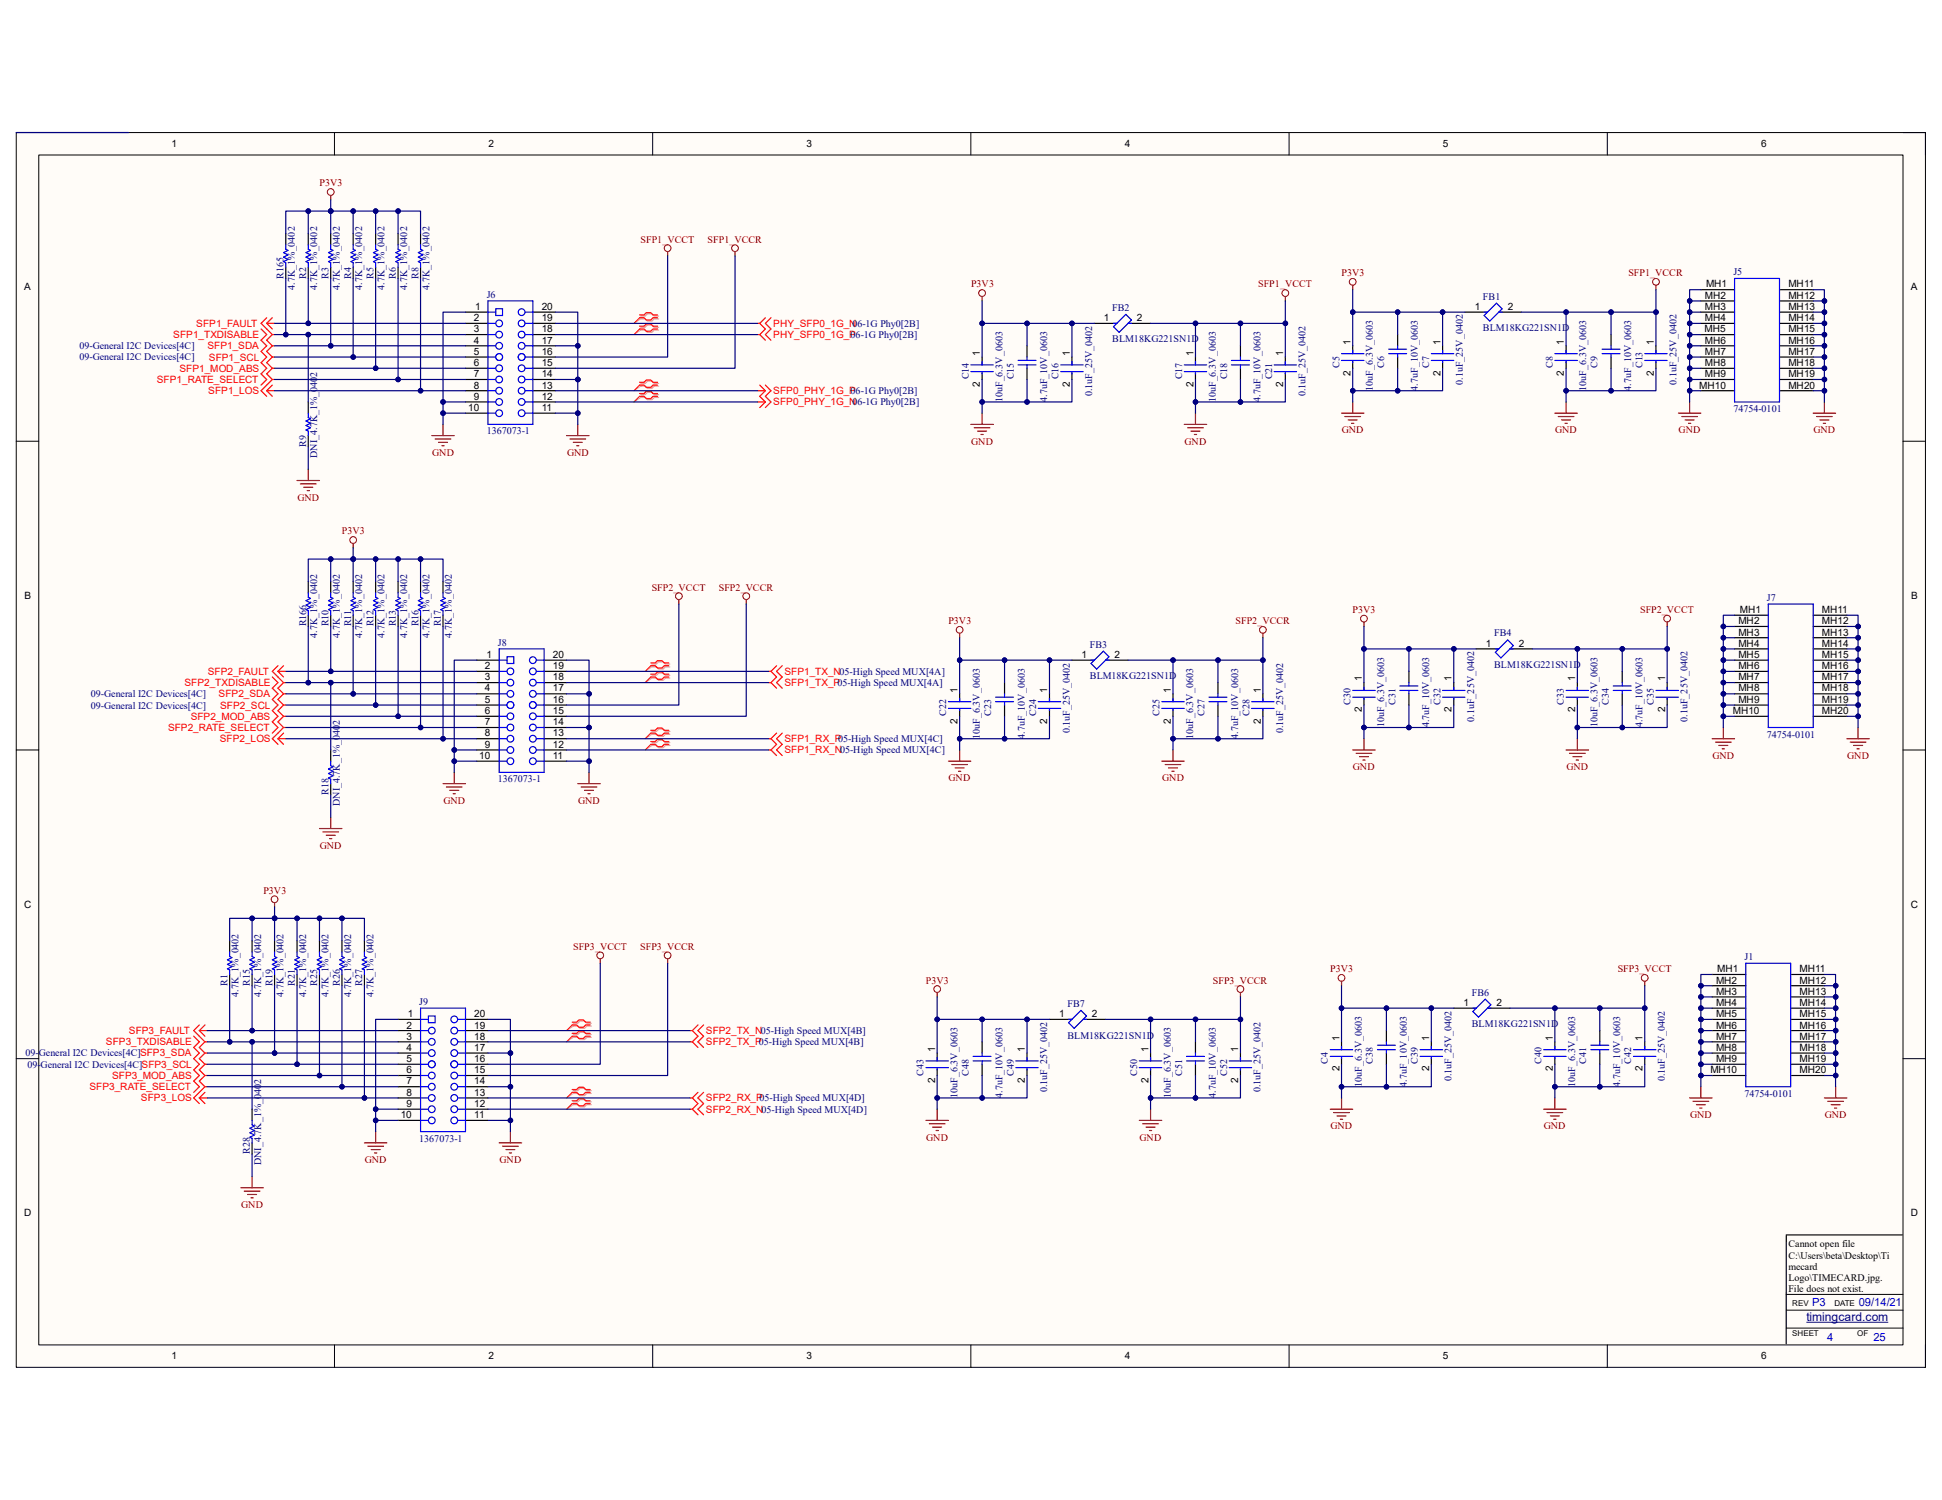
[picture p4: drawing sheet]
<svg xmlns="http://www.w3.org/2000/svg" width="279mm" height="216mm" viewBox="0 0 279 216" stroke-linecap="round" stroke-linejoin="round" font-family="sans-serif">
<defs><g id="words">
<text font-size="1.7" fill="#000080" x="259.9" y="190.1">timingcard.com</text>
<g font-size="1.6" fill="#00f">
<text x="260.7" y="188">P3</text>
<text x="267.4" y="188">09/14/21</text>
<text x="262.9" y="193">4</text>
<text x="269.5" y="193">25</text>
</g>
<g font-size="1.4">
<text x="24.7" y="21.2">1</text>
<text x="70.3" y="21.2">2</text>
<text x="116" y="21.2">3</text>
<text x="161.8" y="21.2">4</text>
<text x="207.6" y="21.2">5</text>
<text x="253.4" y="21.2">6</text>
<text x="3.5" y="41.8">A</text>
<text x="245.4" y="41.4">MH1</text>
<text x="257.3" y="41.4">MH11</text>
<text x="274.9" y="41.8">A</text>
<text x="68.2" y="46.2">2</text>
<text x="68.2" y="47.8">3</text>
<text x="68.4" y="44.6">1</text>
<text x="77.9" y="47.8">18</text>
<text x="77.9" y="46.2">19</text>
<text x="77.9" y="44.6">20</text>
<text x="158.8" y="46.2">1</text>
<text x="163.6" y="46.2">2</text>
<text x="212.2" y="44.6">1</text>
<text x="216.9" y="44.6">2</text>
<text x="245.2" y="47.8">MH5</text>
<text x="245.3" y="43">MH2</text>
<text x="245.3" y="44.6">MH3</text>
<text x="245.3" y="46.2">MH4</text>
<text x="257.3" y="43">MH12</text>
<text x="257.3" y="44.6">MH13</text>
<text x="257.3" y="46.2">MH14</text>
<text x="257.3" y="47.8">MH15</text>
<text x="68.2" y="52.7">6</text>
<text x="68.2" y="49.4">4</text>
<text x="68.2" y="51.1">5</text>
<text x="77.9" y="51.1">16</text>
<text x="77.9" y="52.7">15</text>
<text x="77.9" y="49.4">17</text>
<text x="141" y="51.2" transform="rotate(-90 141 51.2)">1</text>
<text x="153.9" y="51.2" transform="rotate(-90 153.9 51.2)">1</text>
<text x="171.7" y="51.2" transform="rotate(-90 171.7 51.2)">1</text>
<text x="184.6" y="51.2" transform="rotate(-90 184.6 51.2)">1</text>
<text x="194.3" y="49.6" transform="rotate(-90 194.3 49.6)">1</text>
<text x="207.2" y="49.6" transform="rotate(-90 207.2 49.6)">1</text>
<text x="225" y="49.6" transform="rotate(-90 225 49.6)">1</text>
<text x="237.9" y="49.6" transform="rotate(-90 237.9 49.6)">1</text>
<text x="245.3" y="49.4">MH6</text>
<text x="245.3" y="51.1">MH7</text>
<text x="245.3" y="52.7">MH8</text>
<text x="257.3" y="49.4">MH16</text>
<text x="257.3" y="51.1">MH17</text>
<text x="257.3" y="52.7">MH18</text>
<text x="67.4" y="59.1">10</text>
<text x="68.2" y="54.3">7</text>
<text x="68.2" y="55.9">8</text>
<text x="68.2" y="57.5">9</text>
<text x="77.9" y="59.1">11</text>
<text x="77.9" y="57.5">12</text>
<text x="77.9" y="55.9">13</text>
<text x="77.9" y="54.3">14</text>
<text x="141" y="55.7" transform="rotate(-90 141 55.7)">2</text>
<text x="153.9" y="55.7" transform="rotate(-90 153.9 55.7)">2</text>
<text x="171.7" y="55.7" transform="rotate(-90 171.7 55.7)">2</text>
<text x="184.6" y="55.7" transform="rotate(-90 184.6 55.7)">2</text>
<text x="194.3" y="54.1" transform="rotate(-90 194.3 54.1)">2</text>
<text x="207.2" y="54.1" transform="rotate(-90 207.2 54.1)">2</text>
<text x="225" y="54.1" transform="rotate(-90 225 54.1)">2</text>
<text x="237.9" y="54.1" transform="rotate(-90 237.9 54.1)">2</text>
<text x="244.5" y="55.9">MH10</text>
<text x="245.3" y="54.3">MH9</text>
<text x="257.3" y="54.3">MH19</text>
<text x="257.3" y="55.9">MH20</text>
<text x="3.5" y="86.2">B</text>
<text x="250.1" y="89.8">MH2</text>
<text x="250.3" y="88.2">MH1</text>
<text x="262.1" y="88.2">MH11</text>
<text x="262.1" y="89.8">MH12</text>
<text x="275" y="86.2">B</text>
<text x="70" y="94.7">1</text>
<text x="79.5" y="94.7">20</text>
<text x="155.6" y="94.7">1</text>
<text x="160.4" y="94.7">2</text>
<text x="213.8" y="93.1">1</text>
<text x="218.5" y="93.1">2</text>
<text x="250.1" y="91.5">MH3</text>
<text x="250.1" y="93.1">MH4</text>
<text x="250.1" y="94.7">MH5</text>
<text x="262.1" y="91.5">MH13</text>
<text x="262.1" y="93.1">MH14</text>
<text x="262.1" y="94.7">MH15</text>
<text x="69.8" y="96.3">2</text>
<text x="69.8" y="97.9">3</text>
<text x="69.8" y="99.5">4</text>
<text x="69.8" y="101.2">5</text>
<text x="79.5" y="97.9">18</text>
<text x="79.5" y="101.2">16</text>
<text x="79.5" y="99.5">17</text>
<text x="79.5" y="96.3">19</text>
<text x="137.8" y="99.7" transform="rotate(-90 137.8 99.7)">1</text>
<text x="150.7" y="99.7" transform="rotate(-90 150.7 99.7)">1</text>
<text x="168.4" y="99.7" transform="rotate(-90 168.4 99.7)">1</text>
<text x="181.4" y="99.7" transform="rotate(-90 181.4 99.7)">1</text>
<text x="195.9" y="98.1" transform="rotate(-90 195.9 98.1)">1</text>
<text x="208.8" y="98.1" transform="rotate(-90 208.8 98.1)">1</text>
<text x="226.6" y="98.1" transform="rotate(-90 226.6 98.1)">1</text>
<text x="239.6" y="98.1" transform="rotate(-90 239.6 98.1)">1</text>
<text x="250.1" y="96.3">MH6</text>
<text x="250.1" y="97.9">MH7</text>
<text x="250.1" y="99.5">MH8</text>
<text x="250.1" y="101.2">MH9</text>
<text x="262.1" y="96.3">MH16</text>
<text x="262.1" y="97.9">MH17</text>
<text x="262.1" y="99.5">MH18</text>
<text x="262.1" y="101.2">MH19</text>
<text x="69.8" y="102.8">6</text>
<text x="69.8" y="104.4">7</text>
<text x="69.8" y="106">8</text>
<text x="69.8" y="107.6">9</text>
<text x="79.5" y="107.6">12</text>
<text x="79.5" y="102.8">15</text>
<text x="79.5" y="106">13</text>
<text x="79.5" y="104.4">14</text>
<text x="137.8" y="104.1" transform="rotate(-90 137.8 104.1)">2</text>
<text x="150.7" y="104.1" transform="rotate(-90 150.7 104.1)">2</text>
<text x="168.4" y="104.1" transform="rotate(-90 168.4 104.1)">2</text>
<text x="181.4" y="104.1" transform="rotate(-90 181.4 104.1)">2</text>
<text x="195.9" y="102.5" transform="rotate(-90 195.9 102.5)">2</text>
<text x="208.8" y="102.5" transform="rotate(-90 208.8 102.5)">2</text>
<text x="226.6" y="102.5" transform="rotate(-90 226.6 102.5)">2</text>
<text x="239.6" y="102.5" transform="rotate(-90 239.6 102.5)">2</text>
<text x="249.3" y="102.8">MH10</text>
<text x="262.1" y="102.8">MH20</text>
<text x="69" y="109.2">10</text>
<text x="79.5" y="109.2">11</text>
<text x="3.5" y="130.6">C</text>
<text x="274.9" y="130.6">C</text>
<text x="246.9" y="141.6">MH2</text>
<text x="246.9" y="143.2">MH3</text>
<text x="247.1" y="140">MH1</text>
<text x="258.9" y="140">MH11</text>
<text x="258.9" y="141.6">MH12</text>
<text x="258.9" y="143.2">MH13</text>
<text x="58.5" y="148">2</text>
<text x="58.5" y="149.6">3</text>
<text x="58.7" y="146.4">1</text>
<text x="68.2" y="149.6">18</text>
<text x="68.2" y="148">19</text>
<text x="68.2" y="146.4">20</text>
<text x="152.4" y="146.4">1</text>
<text x="157.1" y="146.4">2</text>
<text x="192.7" y="149.8" transform="rotate(-90 192.7 149.8)">1</text>
<text x="205.6" y="149.8" transform="rotate(-90 205.6 149.8)">1</text>
<text x="210.6" y="144.8">1</text>
<text x="215.3" y="144.8">2</text>
<text x="223.4" y="149.8" transform="rotate(-90 223.4 149.8)">1</text>
<text x="236.3" y="149.8" transform="rotate(-90 236.3 149.8)">1</text>
<text x="246.9" y="144.8">MH4</text>
<text x="246.9" y="146.4">MH5</text>
<text x="246.9" y="148">MH6</text>
<text x="246.9" y="149.6">MH7</text>
<text x="258.9" y="144.8">MH14</text>
<text x="258.9" y="146.4">MH15</text>
<text x="258.9" y="148">MH16</text>
<text x="258.9" y="149.6">MH17</text>
<text x="58.5" y="154.5">6</text>
<text x="58.5" y="151.3">4</text>
<text x="58.5" y="152.9">5</text>
<text x="68.2" y="152.9">16</text>
<text x="68.2" y="154.5">15</text>
<text x="68.2" y="151.3">17</text>
<text x="134.5" y="155.8" transform="rotate(-90 134.5 155.8)">2</text>
<text x="134.5" y="151.4" transform="rotate(-90 134.5 151.4)">1</text>
<text x="147.5" y="155.8" transform="rotate(-90 147.5 155.8)">2</text>
<text x="147.5" y="151.4" transform="rotate(-90 147.5 151.4)">1</text>
<text x="165.2" y="155.8" transform="rotate(-90 165.2 155.8)">2</text>
<text x="165.2" y="151.4" transform="rotate(-90 165.2 151.4)">1</text>
<text x="178.1" y="155.8" transform="rotate(-90 178.1 155.8)">2</text>
<text x="178.1" y="151.4" transform="rotate(-90 178.1 151.4)">1</text>
<text x="192.7" y="154.2" transform="rotate(-90 192.7 154.2)">2</text>
<text x="205.6" y="154.2" transform="rotate(-90 205.6 154.2)">2</text>
<text x="223.4" y="154.2" transform="rotate(-90 223.4 154.2)">2</text>
<text x="236.3" y="154.2" transform="rotate(-90 236.3 154.2)">2</text>
<text x="246.1" y="154.5">MH10</text>
<text x="246.9" y="151.3">MH8</text>
<text x="246.9" y="152.9">MH9</text>
<text x="258.9" y="151.3">MH18</text>
<text x="258.9" y="152.9">MH19</text>
<text x="258.9" y="154.5">MH20</text>
<text x="57.7" y="161">10</text>
<text x="58.5" y="156.1">7</text>
<text x="58.5" y="157.7">8</text>
<text x="58.5" y="159.3">9</text>
<text x="68.2" y="161">11</text>
<text x="68.2" y="159.3">12</text>
<text x="68.2" y="157.7">13</text>
<text x="68.2" y="156.1">14</text>
<text x="3.5" y="175.1">D</text>
<text x="257.3" y="179.5">Cannot open file</text>
<text x="274.9" y="175.1">D</text>
<text x="257.3" y="181.1">C:\Users\beta\Desktop\Ti</text>
<text x="257.3" y="182.8">mecard</text>
<text x="257.3" y="184.4">Logo\TIMECARD.jpg.</text>
<text x="257.3" y="186">File does not exist.</text>
<text x="24.7" y="195.7">1</text>
<text x="70.3" y="195.7">2</text>
<text x="116" y="195.7">3</text>
<text x="161.8" y="195.7">4</text>
<text x="207.6" y="195.7">5</text>
<text x="253.4" y="195.7">6</text>
</g>
<g font-size="1.4" fill="#800000">
<text x="46" y="26.8">P3V3</text>
<text x="92.2" y="34.9">SFP1_VCCT</text>
<text x="101.8" y="34.9">SFP1_VCCR</text>
<text x="139.7" y="41.4">P3V3</text>
<text x="181" y="41.4">SFP1_VCCT</text>
<text x="193" y="39.8">P3V3</text>
<text x="234.3" y="39.8">SFP1_VCCR</text>
<text x="62.2" y="65.6">GND</text>
<text x="81.6" y="65.6">GND</text>
<text x="139.7" y="64">GND</text>
<text x="170.4" y="64">GND</text>
<text x="193" y="62.4">GND</text>
<text x="223.7" y="62.4">GND</text>
<text x="241.5" y="62.4">GND</text>
<text x="260.9" y="62.4">GND</text>
<text x="42.8" y="72.1">GND</text>
<text x="49.2" y="76.9">P3V3</text>
<text x="93.8" y="85">SFP2_VCCT</text>
<text x="103.4" y="85">SFP2_VCCR</text>
<text x="136.4" y="89.8">P3V3</text>
<text x="177.8" y="89.8">SFP2_VCCR</text>
<text x="194.6" y="88.2">P3V3</text>
<text x="236" y="88.2">SFP2_VCCT</text>
<text x="136.5" y="112.5">GND</text>
<text x="167.2" y="112.5">GND</text>
<text x="194.6" y="110.8">GND</text>
<text x="225.4" y="110.8">GND</text>
<text x="246.4" y="109.2">GND</text>
<text x="265.8" y="109.2">GND</text>
<text x="63.8" y="115.7">GND</text>
<text x="83.2" y="115.7">GND</text>
<text x="46" y="122.2">GND</text>
<text x="37.9" y="128.6">P3V3</text>
<text x="82.5" y="136.7">SFP3_VCCT</text>
<text x="92.1" y="136.7">SFP3_VCCR</text>
<text x="133.2" y="141.6">P3V3</text>
<text x="174.5" y="141.6">SFP3_VCCR</text>
<text x="191.4" y="139.9">P3V3</text>
<text x="232.7" y="139.9">SFP3_VCCT</text>
<text x="243.2" y="161">GND</text>
<text x="262.6" y="161">GND</text>
<text x="52.5" y="167.4">GND</text>
<text x="71.9" y="167.4">GND</text>
<text x="133.3" y="164.2">GND</text>
<text x="164" y="164.2">GND</text>
<text x="191.4" y="162.6">GND</text>
<text x="222.1" y="162.6">GND</text>
<text x="34.7" y="173.9">GND</text>
</g>
<g font-size="1.4" fill="#000080">
<text x="40.8" y="40.1" transform="rotate(-90 40.8 40.1)">R165</text>
<text x="42.4" y="41.7" transform="rotate(-90 42.4 41.7)">4.7K_1%_0402</text>
<text x="44" y="40.1" transform="rotate(-90 44 40.1)">R2</text>
<text x="45.6" y="41.7" transform="rotate(-90 45.6 41.7)">4.7K_1%_0402</text>
<text x="47.2" y="40.1" transform="rotate(-90 47.2 40.1)">R3</text>
<text x="48.9" y="41.7" transform="rotate(-90 48.9 41.7)">4.7K_1%_0402</text>
<text x="50.5" y="40.1" transform="rotate(-90 50.5 40.1)">R4</text>
<text x="52.1" y="41.7" transform="rotate(-90 52.1 41.7)">4.7K_1%_0402</text>
<text x="53.7" y="40.1" transform="rotate(-90 53.7 40.1)">R5</text>
<text x="55.3" y="41.7" transform="rotate(-90 55.3 41.7)">4.7K_1%_0402</text>
<text x="56.9" y="40.1" transform="rotate(-90 56.9 40.1)">R6</text>
<text x="58.6" y="41.7" transform="rotate(-90 58.6 41.7)">4.7K_1%_0402</text>
<text x="60.2" y="40.1" transform="rotate(-90 60.2 40.1)">R8</text>
<text x="61.8" y="41.7" transform="rotate(-90 61.8 41.7)">4.7K_1%_0402</text>
<text x="249.4" y="39.6">J5</text>
<text x="70" y="42.8">J6</text>
<text x="160" y="44.7">FB2</text>
<text x="213.4" y="43.1">FB1</text>
<text x="213.4" y="47.7">BLM18KG221SN1D</text>
<text x="11.4" y="50.2">09-General I2C Devices[4C]</text>
<text x="11.4" y="51.9">09-General I2C Devices[4C]</text>
<text x="122.4" y="48.6">06-1G Phy0[2B]</text>
<text x="160" y="49.3">BLM18KG221SN1D</text>
<text x="192.7" y="53" transform="rotate(-90 192.7 53)">C5</text>
<text x="199.1" y="53" transform="rotate(-90 199.1 53)">C6</text>
<text x="205.6" y="53" transform="rotate(-90 205.6 53)">C7</text>
<text x="223.4" y="53" transform="rotate(-90 223.4 53)">C8</text>
<text x="229.8" y="53" transform="rotate(-90 229.8 53)">C9</text>
<text x="236.3" y="53" transform="rotate(-90 236.3 53)">C13</text>
<text x="122.4" y="56.7">06-1G Phy0[2B]</text>
<text x="139.4" y="54.6" transform="rotate(-90 139.4 54.6)">C14</text>
<text x="144.2" y="57.9" transform="rotate(-90 144.2 57.9)">10uF_6.3V_0603</text>
<text x="145.8" y="54.6" transform="rotate(-90 145.8 54.6)">C15</text>
<text x="150.7" y="57.9" transform="rotate(-90 150.7 57.9)">4.7uF_10V_0603</text>
<text x="152.3" y="54.6" transform="rotate(-90 152.3 54.6)">C16</text>
<text x="157.1" y="57" transform="rotate(-90 157.1 57)">0.1uF_25V_0402</text>
<text x="170.1" y="54.6" transform="rotate(-90 170.1 54.6)">C17</text>
<text x="174.9" y="57.9" transform="rotate(-90 174.9 57.9)">10uF_6.3V_0603</text>
<text x="176.5" y="54.6" transform="rotate(-90 176.5 54.6)">C18</text>
<text x="181.4" y="57.9" transform="rotate(-90 181.4 57.9)">4.7uF_10V_0603</text>
<text x="183" y="54.6" transform="rotate(-90 183 54.6)">C21</text>
<text x="187.8" y="57" transform="rotate(-90 187.8 57)">0.1uF_25V_0402</text>
<text x="197.5" y="56.2" transform="rotate(-90 197.5 56.2)">10uF_6.3V_0603</text>
<text x="204" y="56.2" transform="rotate(-90 204 56.2)">4.7uF_10V_0603</text>
<text x="210.4" y="55.4" transform="rotate(-90 210.4 55.4)">0.1uF_25V_0402</text>
<text x="228.2" y="56.2" transform="rotate(-90 228.2 56.2)">10uF_6.3V_0603</text>
<text x="234.7" y="56.2" transform="rotate(-90 234.7 56.2)">4.7uF_10V_0603</text>
<text x="241.2" y="55.4" transform="rotate(-90 241.2 55.4)">0.1uF_25V_0402</text>
<text x="249.4" y="59.3">74754-0101</text>
<text x="44" y="64.3" transform="rotate(-90 44 64.3)">R9</text>
<text x="45.6" y="65.9" transform="rotate(-90 45.6 65.9)">DNI_4.7K_1%_0402</text>
<text x="70" y="62.5">1367073-1</text>
<text x="254.2" y="86.4">J7</text>
<text x="44" y="90.2" transform="rotate(-90 44 90.2)">R166</text>
<text x="45.6" y="91.8" transform="rotate(-90 45.6 91.8)">4.7K_1%_0402</text>
<text x="47.2" y="90.2" transform="rotate(-90 47.2 90.2)">R10</text>
<text x="48.9" y="91.8" transform="rotate(-90 48.9 91.8)">4.7K_1%_0402</text>
<text x="50.5" y="90.2" transform="rotate(-90 50.5 90.2)">R11</text>
<text x="52.1" y="91.8" transform="rotate(-90 52.1 91.8)">4.7K_1%_0402</text>
<text x="53.7" y="90.2" transform="rotate(-90 53.7 90.2)">R12</text>
<text x="55.3" y="91.8" transform="rotate(-90 55.3 91.8)">4.7K_1%_0402</text>
<text x="56.9" y="90.2" transform="rotate(-90 56.9 90.2)">R13</text>
<text x="58.6" y="91.8" transform="rotate(-90 58.6 91.8)">4.7K_1%_0402</text>
<text x="60.2" y="90.2" transform="rotate(-90 60.2 90.2)">R16</text>
<text x="61.8" y="91.8" transform="rotate(-90 61.8 91.8)">4.7K_1%_0402</text>
<text x="63.4" y="90.2" transform="rotate(-90 63.4 90.2)">R17</text>
<text x="65" y="91.8" transform="rotate(-90 65 91.8)">4.7K_1%_0402</text>
<text x="71.6" y="92.9">J8</text>
<text x="156.8" y="93.2">FB3</text>
<text x="215" y="91.6">FB4</text>
<text x="13.1" y="100.3">09-General I2C Devices[4C]</text>
<text x="13.1" y="102">09-General I2C Devices[4C]</text>
<text x="156.8" y="97.7">BLM18KG221SN1D</text>
<text x="194.3" y="101.5" transform="rotate(-90 194.3 101.5)">C30</text>
<text x="200.8" y="101.5" transform="rotate(-90 200.8 101.5)">C31</text>
<text x="207.2" y="101.5" transform="rotate(-90 207.2 101.5)">C32</text>
<text x="215" y="96.1">BLM18KG221SN1D</text>
<text x="225" y="101.5" transform="rotate(-90 225 101.5)">C33</text>
<text x="231.5" y="101.5" transform="rotate(-90 231.5 101.5)">C34</text>
<text x="237.9" y="101.5" transform="rotate(-90 237.9 101.5)">C35</text>
<text x="136.1" y="103.1" transform="rotate(-90 136.1 103.1)">C22</text>
<text x="141" y="106.3" transform="rotate(-90 141 106.3)">10uF_6.3V_0603</text>
<text x="142.6" y="103.1" transform="rotate(-90 142.6 103.1)">C23</text>
<text x="147.5" y="106.3" transform="rotate(-90 147.5 106.3)">4.7uF_10V_0603</text>
<text x="149.1" y="103.1" transform="rotate(-90 149.1 103.1)">C24</text>
<text x="153.9" y="105.5" transform="rotate(-90 153.9 105.5)">0.1uF_25V_0402</text>
<text x="166.8" y="103.1" transform="rotate(-90 166.8 103.1)">C25</text>
<text x="171.7" y="106.3" transform="rotate(-90 171.7 106.3)">10uF_6.3V_0603</text>
<text x="173.3" y="103.1" transform="rotate(-90 173.3 103.1)">C27</text>
<text x="178.1" y="106.3" transform="rotate(-90 178.1 106.3)">4.7uF_10V_0603</text>
<text x="179.8" y="103.1" transform="rotate(-90 179.8 103.1)">C28</text>
<text x="184.6" y="105.5" transform="rotate(-90 184.6 105.5)">0.1uF_25V_0402</text>
<text x="199.1" y="104.7" transform="rotate(-90 199.1 104.7)">10uF_6.3V_0603</text>
<text x="205.6" y="104.7" transform="rotate(-90 205.6 104.7)">4.7uF_10V_0603</text>
<text x="212.1" y="103.9" transform="rotate(-90 212.1 103.9)">0.1uF_25V_0402</text>
<text x="229.8" y="104.7" transform="rotate(-90 229.8 104.7)">10uF_6.3V_0603</text>
<text x="236.3" y="104.7" transform="rotate(-90 236.3 104.7)">4.7uF_10V_0603</text>
<text x="242.8" y="103.9" transform="rotate(-90 242.8 103.9)">0.1uF_25V_0402</text>
<text x="254.2" y="106.2">74754-0101</text>
<text x="71.6" y="112.6">1367073-1</text>
<text x="47.2" y="114.4" transform="rotate(-90 47.2 114.4)">R18</text>
<text x="48.9" y="116" transform="rotate(-90 48.9 116)">DNI_4.7K_1%_0402</text>
<text x="32.7" y="141.9" transform="rotate(-90 32.7 141.9)">R1</text>
<text x="34.3" y="143.5" transform="rotate(-90 34.3 143.5)">4.7K_1%_0402</text>
<text x="35.9" y="141.9" transform="rotate(-90 35.9 141.9)">R15</text>
<text x="37.6" y="143.5" transform="rotate(-90 37.6 143.5)">4.7K_1%_0402</text>
<text x="39.2" y="141.9" transform="rotate(-90 39.2 141.9)">R19</text>
<text x="40.8" y="143.5" transform="rotate(-90 40.8 143.5)">4.7K_1%_0402</text>
<text x="42.4" y="141.9" transform="rotate(-90 42.4 141.9)">R21</text>
<text x="44" y="143.5" transform="rotate(-90 44 143.5)">4.7K_1%_0402</text>
<text x="45.6" y="141.9" transform="rotate(-90 45.6 141.9)">R25</text>
<text x="47.2" y="143.5" transform="rotate(-90 47.2 143.5)">4.7K_1%_0402</text>
<text x="48.9" y="141.9" transform="rotate(-90 48.9 141.9)">R26</text>
<text x="50.5" y="143.5" transform="rotate(-90 50.5 143.5)">4.7K_1%_0402</text>
<text x="52.1" y="141.9" transform="rotate(-90 52.1 141.9)">R27</text>
<text x="53.7" y="143.5" transform="rotate(-90 53.7 143.5)">4.7K_1%_0402</text>
<text x="211.8" y="143.3">FB6</text>
<text x="251" y="138.1">J1</text>
<text x="60.3" y="144.6">J9</text>
<text x="153.6" y="144.9">FB7</text>
<text x="153.6" y="149.5">BLM18KG221SN1D</text>
<text x="211.8" y="147.8">BLM18KG221SN1D</text>
<text x="3.7" y="152.1">09-General I2C Devices[4C]SFP3_SDA</text>
<text x="3.9" y="153.7">09-General I2C Devices[4C]SFP3_SCL</text>
<text x="132.9" y="154.8" transform="rotate(-90 132.9 154.8)">C43</text>
<text x="139.4" y="154.8" transform="rotate(-90 139.4 154.8)">C48</text>
<text x="145.8" y="154.8" transform="rotate(-90 145.8 154.8)">C49</text>
<text x="163.6" y="154.8" transform="rotate(-90 163.6 154.8)">C50</text>
<text x="170.1" y="154.8" transform="rotate(-90 170.1 154.8)">C51</text>
<text x="176.5" y="154.8" transform="rotate(-90 176.5 154.8)">C52</text>
<text x="191.1" y="153.2" transform="rotate(-90 191.1 153.2)">C4</text>
<text x="197.5" y="153.2" transform="rotate(-90 197.5 153.2)">C38</text>
<text x="204" y="153.2" transform="rotate(-90 204 153.2)">C39</text>
<text x="208.8" y="155.6" transform="rotate(-90 208.8 155.6)">0.1uF_25V_0402</text>
<text x="221.8" y="153.2" transform="rotate(-90 221.8 153.2)">C40</text>
<text x="228.2" y="153.2" transform="rotate(-90 228.2 153.2)">C41</text>
<text x="234.7" y="153.2" transform="rotate(-90 234.7 153.2)">C42</text>
<text x="239.5" y="155.6" transform="rotate(-90 239.5 155.6)">0.1uF_25V_0402</text>
<text x="137.8" y="158" transform="rotate(-90 137.8 158)">10uF_6.3V_0603</text>
<text x="144.2" y="158" transform="rotate(-90 144.2 158)">4.7uF_10V_0603</text>
<text x="150.7" y="157.2" transform="rotate(-90 150.7 157.2)">0.1uF_25V_0402</text>
<text x="168.4" y="158" transform="rotate(-90 168.4 158)">10uF_6.3V_0603</text>
<text x="174.9" y="158" transform="rotate(-90 174.9 158)">4.7uF_10V_0603</text>
<text x="181.4" y="157.2" transform="rotate(-90 181.4 157.2)">0.1uF_25V_0402</text>
<text x="195.9" y="156.4" transform="rotate(-90 195.9 156.4)">10uF_6.3V_0603</text>
<text x="202.4" y="156.4" transform="rotate(-90 202.4 156.4)">4.7uF_10V_0603</text>
<text x="226.6" y="156.4" transform="rotate(-90 226.6 156.4)">10uF_6.3V_0603</text>
<text x="233.1" y="156.4" transform="rotate(-90 233.1 156.4)">4.7uF_10V_0603</text>
<text x="251" y="157.9">74754-0101</text>
<text x="35.9" y="166.1" transform="rotate(-90 35.9 166.1)">R28</text>
<text x="37.6" y="167.7" transform="rotate(-90 37.6 167.7)">DNI_4.7K_1%_0402</text>
<text x="60.3" y="164.3">1367073-1</text>
</g>
<g font-size="1.4" fill="#f00">
<text x="28.2" y="47">SFP1_FAULT</text>
<text x="111.3" y="47">PHY_SFP0_1G_N06-1G Phy0[2B]</text>
<text x="24.9" y="48.6">SFP1_TXDISABLE</text>
<text x="25.8" y="53.5">SFP1_MOD_ABS</text>
<text x="29.8" y="50.2">SFP1_SDA</text>
<text x="30.1" y="51.9">SFP1_SCL</text>
<text x="111.3" y="48.6">PHY_SFP0_1G_P</text>
<text x="22.6" y="55.1">SFP1_RATE_SELECT</text>
<text x="30" y="56.7">SFP1_LOS</text>
<text x="111.3" y="56.7">SFP0_PHY_1G_P</text>
<text x="111.3" y="58.3">SFP0_PHY_1G_N06-1G Phy0[2B]</text>
<text x="26.5" y="98.7">SFP2_TXDISABLE</text>
<text x="29.9" y="97.1">SFP2_FAULT</text>
<text x="31.5" y="100.4">SFP2_SDA</text>
<text x="31.7" y="102">SFP2_SCL</text>
<text x="112.9" y="97.1">SFP1_TX_N05-High Speed MUX[4A]</text>
<text x="112.9" y="98.7">SFP1_TX_P05-High Speed MUX[4A]</text>
<text x="24.2" y="105.2">SFP2_RATE_SELECT</text>
<text x="27.4" y="103.6">SFP2_MOD_ABS</text>
<text x="31.6" y="106.8">SFP2_LOS</text>
<text x="112.9" y="106.8">SFP1_RX_P05-High Speed MUX[4C]</text>
<text x="112.9" y="108.4">SFP1_RX_N05-High Speed MUX[4C]</text>
<text x="18.5" y="148.8">SFP3_FAULT</text>
<text x="101.6" y="148.8">SFP2_TX_N05-High Speed MUX[4B]</text>
<text x="15.2" y="150.5">SFP3_TXDISABLE</text>
<text x="16.1" y="155.3">SFP3_MOD_ABS</text>
<text x="101.6" y="150.5">SFP2_TX_P05-High Speed MUX[4B]</text>
<text x="12.9" y="156.9">SFP3_RATE_SELECT</text>
<text x="20.3" y="158.5">SFP3_LOS</text>
<text x="101.6" y="160.1">SFP2_RX_N05-High Speed MUX[4D]</text>
<text x="101.6" y="158.5">SFP2_RX_P05-High Speed MUX[4D]</text>
</g>
<g font-size="1.1">
<text x="257.9" y="188">REV</text>
<text x="263.9" y="188">DATE</text>
<text x="257.9" y="192.4">SHEET</text>
<text x="267.2" y="192.4">OF</text>
</g>
</g></defs>
<path d="M2.3 19.1h274.7v177.7h-274.7z" fill-rule="evenodd" fill="#fffcf8"/>
<path d="M2.3 19.1h274.7v177.7h-274.7z" fill="none" stroke="#000" stroke-width=".14"/>
<path d="M5.6 22.3h268.2v171.3h-268.2z" fill-rule="evenodd" fill="#fffcf8"/>
<g fill="none" stroke="#000" stroke-width=".14">
<path d="M2.3 19.1h3.3M48.1 19.1v3.2M93.9 19.1v3.2M139.7 19.1v3.2M185.5 19.1v3.2M231.2 19.1v3.2M273.8 19.1h3.2v3.2M5.6 22.3h268.2v171.3h-268.2zM2.3 63.5h3.3M273.8 63.5h3.2M2.3 107.9h3.3M273.8 107.9h3.2"/>
<path d="M2.3 152.4h3.3M273.8 152.4h3.2M48.1 193.6v3.2M93.9 193.6v3.2M139.7 193.6v3.2M185.5 193.6v3.2M231.2 193.6v3.2M257 191.2h16.8M257 188.6h16.8M257 186.3h16.8M277 193.6v3.2"/>
</g>
<path d="M259.9 190.3h11.8" fill="none" stroke="#000080" stroke-width=".14"/>
<g fill="none" stroke="#000" stroke-width=".17">
<path d="M67 44.9h3.2M67 59.5h3.2M67 46.5h3.2M67 53h3.2M67 48.2h3.2M67 54.6h3.2M67 49.8h3.2M67 56.2h3.2M67 51.4h3.2M67 57.9h3.2M76.7 44.9h3.2M76.7 59.5h3.2"/>
<path d="M76.7 46.5h3.2M76.7 53h3.2M76.7 48.2h3.2M76.7 54.6h3.2M76.7 49.8h3.2M76.7 56.2h3.2M76.7 51.4h3.2M76.7 57.9h3.2M257 177.7h16.7M257 177.8v15.6"/>
</g>
<path d="M70.2 48.2h1.1M70.2 46.5h1.1M70.2 44.9h1.1M70.2 43.3h6.5v17.8h-6.5zM70.2 53h1.1M70.2 51.4h1.1M70.2 49.8h1.1M70.2 56.2h1.1M70.2 54.6h1.1" fill="none" stroke="#00f" stroke-width=".17"/>
<circle cx="71.8" cy="46.5" r=".48" fill="#fff"/>
<circle cx="71.8" cy="46.5" r=".48" fill="none" stroke="#00f" stroke-width=".17"/>
<circle cx="71.8" cy="48.2" r=".48" fill="#fff"/>
<circle cx="71.8" cy="48.2" r=".48" fill="none" stroke="#00f" stroke-width=".17"/>
<circle cx="71.8" cy="49.8" r=".48" fill="#fff"/>
<circle cx="71.8" cy="49.8" r=".48" fill="none" stroke="#00f" stroke-width=".17"/>
<circle cx="71.8" cy="51.4" r=".48" fill="#fff"/>
<circle cx="71.8" cy="51.4" r=".48" fill="none" stroke="#00f" stroke-width=".17"/>
<circle cx="71.8" cy="51.4" r=".48" fill="#fff"/>
<circle cx="71.8" cy="51.4" r=".48" fill="none" stroke="#00f" stroke-width=".17"/>
<circle cx="71.8" cy="53" r=".48" fill="#fff"/>
<circle cx="71.8" cy="53" r=".48" fill="none" stroke="#00f" stroke-width=".17"/>
<circle cx="71.8" cy="54.6" r=".48" fill="#fff"/>
<circle cx="71.8" cy="54.6" r=".48" fill="none" stroke="#00f" stroke-width=".17"/>
<circle cx="71.8" cy="56.2" r=".48" fill="#fff"/>
<g fill="none" stroke="#00f" stroke-width=".17">
<path d="M75.5 48.2h1.2M75.5 46.5h1.2M75.5 44.9h1.2M75.5 53h1.2M75.5 51.4h1.2M75.5 49.8h1.2M75.5 56.2h1.2M75.5 54.6h1.2"/>
<circle cx="71.8" cy="56.2" r=".48"/>
</g>
<circle cx="75" cy="44.9" r=".48" fill="#fff"/>
<circle cx="75" cy="44.9" r=".48" fill="none" stroke="#00f" stroke-width=".17"/>
<circle cx="75" cy="46.5" r=".48" fill="#fff"/>
<circle cx="75" cy="46.5" r=".48" fill="none" stroke="#00f" stroke-width=".17"/>
<circle cx="75" cy="48.2" r=".48" fill="#fff"/>
<circle cx="75" cy="48.2" r=".48" fill="none" stroke="#00f" stroke-width=".17"/>
<circle cx="75" cy="49.8" r=".48" fill="#fff"/>
<circle cx="75" cy="49.8" r=".48" fill="none" stroke="#00f" stroke-width=".17"/>
<circle cx="75" cy="51.4" r=".48" fill="#fff"/>
<circle cx="75" cy="51.4" r=".48" fill="none" stroke="#00f" stroke-width=".17"/>
<circle cx="75" cy="51.4" r=".48" fill="#fff"/>
<circle cx="75" cy="51.4" r=".48" fill="none" stroke="#00f" stroke-width=".17"/>
<circle cx="75" cy="53" r=".48" fill="#fff"/>
<circle cx="75" cy="53" r=".48" fill="none" stroke="#00f" stroke-width=".17"/>
<circle cx="75" cy="54.6" r=".48" fill="#fff"/>
<circle cx="75" cy="54.6" r=".48" fill="none" stroke="#00f" stroke-width=".17"/>
<circle cx="75" cy="56.2" r=".48" fill="#fff"/>
<g fill="none" stroke="#00f" stroke-width=".17">
<path d="M70.2 57.9h1.1"/>
<circle cx="75" cy="56.2" r=".48"/>
</g>
<circle cx="71.8" cy="57.8" r=".48" fill="#fff"/>
<g fill="none" stroke="#00f" stroke-width=".17">
<path d="M75.5 57.9h1.2"/>
<circle cx="71.8" cy="57.9" r=".48"/>
</g>
<circle cx="75" cy="57.8" r=".48" fill="#fff"/>
<g fill="none" stroke="#00f" stroke-width=".17">
<path d="M70.2 59.5h1.1"/>
<circle cx="75" cy="57.9" r=".48"/>
</g>
<circle cx="71.8" cy="59.5" r=".48" fill="#fff"/>
<g fill="none" stroke="#00f" stroke-width=".17">
<path d="M75.5 59.5h1.2"/>
<circle cx="71.8" cy="59.5" r=".48"/>
</g>
<circle cx="75" cy="59.5" r=".48" fill="#fff"/>
<g fill="none" stroke="#00f" stroke-width=".17">
<path d="M44.3 35.2v.7l.4 .1-.7 .4 .7 .3-.7 .3 .7 .3-.7 .4 .3 .1v.7M47.6 35.2v.7l.3 .1-.6 .4 .6 .3-.6 .3 .6 .3-.6 .4 .3 .1v.7M50.8 35.2v.7l.3 .1-.6 .4 .6 .3-.6 .3 .6 .3-.6 .4 .3 .1v.7M54 35.2v.7l.4 .1-.7 .4 .7 .3-.7 .3 .7 .3-.7 .4 .3 .1v.7M57.3 35.2v.7l.3 .1-.6 .4 .6 .3-.6 .3 .6 .3-.6 .4 .3 .1v.7M60.5 35.2v.7l.3 .1-.6 .4 .6 .3-.6 .3 .6 .3-.6 .4 .3 .1v.7M44.3 59.5v.6l.4 .2-.7 .3 .7 .3-.7 .3 .7 .4-.7 .3 .3 .2v.6M71.3 44.4h1v1h-1zM139.7 52.5h3.2M139.7 53.5h3.2M141.3 52v.5M141.3 53.7v.1"/>
<path d="M146.5 51.9h2.6M146.5 52.5h2.6M147.8 51.4v.5M147.8 52.5v.5M152.6 52.5h3.2M152.6 53.5h3.2M154.2 52v.5M154.2 53.7v.1M160.2 47l1.8-1.8 .8 .9-1.8 1.7zM160.2 46.5h.5M162.3 46.5h.5M170.4 52.5h3.2"/>
<path d="M170.4 53.5h3.2M172 52v.5M172 53.7v.1M177.2 51.9h2.6M177.2 52.5h2.6M178.5 51.4v.5M178.5 52.5v.5M183.3 52.5h3.2M183.3 53.5h3.2M184.9 52v.5M184.9 53.7v.1M193 50.9h3.2"/>
<path d="M193 51.9h3.2M194.6 50.4v.5M194.6 52v.2M199.8 50.3h2.6M199.8 50.9h2.6M201.1 49.8v.5M201.1 50.9v.5M205.9 50.9h3.3M205.9 51.9h3.3M207.5 50.4v.5M207.5 52v.2M213.5 44.9h.5"/>
<path d="M215.3 43.6l.8 .8-1.8 1.8-.8-.8zM215.6 44.9h.5M223.7 50.9h3.2M223.7 51.9h3.2M225.3 50.4v.5M225.3 52v.2M230.5 50.3h2.6M230.5 50.9h2.6M231.8 49.8v.5M231.8 50.9v.5M236.6 50.9h3.3M236.6 51.9h3.3"/>
<path d="M238.2 50.4v.5M238.2 52v.2M249.6 40.1h6.4v17.8h-6.4zM71.8 98.3h1.2M71.8 96.6h1.2M71.8 95h1.2M71.8 93.4h6.5v17.8h-6.5zM71.8 99.9h1.2M71.8 103.1h1.2M71.8 101.5h1.2M71.8 106.3h1.2M71.8 104.7h1.2"/>
<circle cx="75" cy="59.5" r=".48"/>
</g>
<g fill="none" stroke="#000" stroke-width=".17">
<path d="M44.3 33.6v1.6M44.3 38.5v1.6M47.6 33.6v1.6M47.6 38.5v1.6M50.8 33.6v1.6M50.8 38.5v1.6M54 33.6v1.6M54 38.5v1.6M57.3 33.6v1.6M57.3 38.5v1.6M60.5 33.6v1.6M60.5 38.5v1.6"/>
<path d="M44.3 57.9v1.6M141.3 51.4v1.1M141.3 53.7v.9M147.8 49.8v1.6M147.8 53v1.6M154.2 51.4v1.1M154.2 53.7v.9M157.5 46.5h3.2M162.3 46.5h3.2M172 51.4v1.1M172 53.7v.9M178.5 49.8v1.6"/>
<path d="M178.5 53v1.6M184.9 51.4v1.1M184.9 53.7v.9M194.6 49.8v1.1M194.6 52v1M201.1 48.2v1.6M201.1 51.4v1.6M207.5 49.8v1.1M207.5 52v1M210.8 44.9h3.2M215.6 44.9h3.3M225.3 49.8v1.1"/>
<path d="M225.3 52v1M231.8 48.2v1.6M231.8 51.4v1.6M238.2 49.8v1.1M238.2 52v1M244.7 41.7h4.9M244.7 43.3h4.9M244.7 44.9h4.9M244.7 46.5h4.9M244.7 48.2h4.9M244.7 49.8h4.9M244.7 51.4h4.9"/>
<path d="M244.7 53h4.9M244.7 54.6h4.9M244.7 56.2h4.9M256 41.7h4.9M256 43.3h4.9M256 44.9h4.9M256 46.5h4.9M256 48.2h4.9M256 49.8h4.9M256 51.4h4.9M256 53h4.9M256 54.6h4.9"/>
<path d="M256 56.2h4.9M44.3 62.7v1.6M68.6 95h3.2M68.6 96.6h3.2M68.6 98.3h3.2M68.6 99.9h3.2M78.3 95h3.2M78.3 96.6h3.2M78.3 98.3h3.2M78.3 99.9h3.2M68.6 109.6h3.2M68.6 103.1h3.2"/>
<path d="M68.6 104.7h3.2M68.6 106.3h3.2M68.6 101.5h3.2M68.6 107.9h3.2M78.3 109.6h3.2M78.3 103.1h3.2M78.3 104.7h3.2M78.3 106.3h3.2M78.3 101.5h3.2M78.3 107.9h3.2"/>
</g>
<g fill="none" stroke="#800000" stroke-width=".17">
<path d="M47.6 28.1v.7M96.1 36.2v.6M105.7 36.2v.6M141.3 42.7v.6M141.3 59.5v1.6M172 59.5v1.6M184.9 42.7v.6M193 59.5h3.2M193.5 60h2.2M194.6 41.1v.6M194.6 57.9v1.6M223.7 59.5h3.2"/>
<path d="M224.2 60h2.3M225.3 57.9v1.6M238.2 41.1v.6M241.5 59.5h3.2M242 60h2.2M243.1 57.9v1.6M260.9 59.5h3.2M261.4 60h2.2M262.5 57.9v1.6M42.7 69.2h3.3M43.2 69.6h2.3M43.7 70.1h1.3"/>
<path d="M44.2 70.6h.3M44.3 67.5v1.7M62.1 62.7h3.3M62.6 63.2h2.3M63.1 63.7h1.3M63.6 64.2h.3M63.7 61.1v1.6M81.5 62.7h3.2M82 63.2h2.3M82.5 63.7h1.3M83 64.2h.3M83.1 61.1v1.6"/>
<path d="M139.7 61.1h3.2M140.2 61.6h2.2M140.7 62.1h1.2M141.1 62.5h.4M170.4 61.1h3.2M170.9 61.6h2.2M171.3 62.1h1.3M171.8 62.5h.4M194 60.4h1.3M194.5 60.9h.3M224.7 60.4h1.3M225.2 60.9h.3"/>
<path d="M242.4 60.4h1.3M242.9 60.9h.4M261.8 60.4h1.3M262.3 60.9h.3"/>
</g>
<g fill="none" stroke="#800000" stroke-width=".14">
<circle cx="47.6" cy="27.6" r=".48"/>
<circle cx="96.1" cy="35.7" r=".48"/>
<circle cx="105.7" cy="35.7" r=".48"/>
<circle cx="141.3" cy="42.2" r=".48"/>
<circle cx="184.9" cy="42.2" r=".48"/>
<circle cx="194.6" cy="40.6" r=".48"/>
<circle cx="238.2" cy="40.6" r=".48"/>
</g>
<g fill="none" stroke="#f00" stroke-width=".17">
<path d="M37.6 47.3l.8 .9-.8 .8 .8 .8-.8 .8 .8 .8-.8 .8 .8 .8-.8 .8 .8 .8-.8 .8M38.4 46.5l.8 .8M38.4 45.7l-.8 .8 1.6 1.7M38.4 46.5h1.1M38.4 56.2l.8 .8M38.4 56.2h1.1M39.2 45.7l-.8 .8M39.2 48.2l-.8 .8 .8 .8M39.2 48.2h.3M39.2 49.8l-.8 .8 .8 .8M39.2 49.8h.3M39.2 51.4l-.8 .8 .8 .8"/>
<path d="M39.2 51.4h.3M39.2 53l-.8 .8 .8 .8M39.2 53h.3M39.2 54.6l-1.6 1.6 .8 .8M39.2 54.6h.3M39.2 55.4l-.8 .8"/>
</g>
<circle cx="73.4" cy="96.6" r=".48" fill="#fff"/>
<circle cx="73.4" cy="96.6" r=".48" fill="none" stroke="#00f" stroke-width=".17"/>
<circle cx="73.4" cy="98.2" r=".48" fill="#fff"/>
<circle cx="73.4" cy="98.3" r=".48" fill="none" stroke="#00f" stroke-width=".17"/>
<circle cx="73.4" cy="99.9" r=".48" fill="#fff"/>
<circle cx="73.4" cy="99.9" r=".48" fill="none" stroke="#00f" stroke-width=".17"/>
<circle cx="73.4" cy="101.5" r=".48" fill="#fff"/>
<circle cx="73.4" cy="101.5" r=".48" fill="none" stroke="#00f" stroke-width=".17"/>
<circle cx="73.4" cy="101.5" r=".48" fill="#fff"/>
<circle cx="73.4" cy="101.5" r=".48" fill="none" stroke="#00f" stroke-width=".17"/>
<circle cx="73.4" cy="103.1" r=".48" fill="#fff"/>
<circle cx="73.4" cy="103.1" r=".48" fill="none" stroke="#00f" stroke-width=".17"/>
<circle cx="73.4" cy="104.7" r=".48" fill="#fff"/>
<circle cx="73.4" cy="104.7" r=".48" fill="none" stroke="#00f" stroke-width=".17"/>
<circle cx="73.4" cy="106.3" r=".48" fill="#fff"/>
<g fill="none" stroke="#00f" stroke-width=".17">
<path d="M77.2 98.3h1.1M77.2 96.6h1.1M77.2 95h1.1M77.2 99.9h1.1M77.2 103.1h1.1M77.2 101.5h1.1M77.2 106.3h1.1M77.2 104.7h1.1"/>
<circle cx="73.4" cy="106.3" r=".48"/>
</g>
<circle cx="76.7" cy="95" r=".48" fill="#fff"/>
<circle cx="76.7" cy="95" r=".48" fill="none" stroke="#00f" stroke-width=".17"/>
<circle cx="76.7" cy="96.6" r=".48" fill="#fff"/>
<circle cx="76.7" cy="96.6" r=".48" fill="none" stroke="#00f" stroke-width=".17"/>
<circle cx="76.7" cy="98.2" r=".48" fill="#fff"/>
<circle cx="76.7" cy="98.3" r=".48" fill="none" stroke="#00f" stroke-width=".17"/>
<circle cx="76.7" cy="99.9" r=".48" fill="#fff"/>
<circle cx="76.7" cy="99.9" r=".48" fill="none" stroke="#00f" stroke-width=".17"/>
<circle cx="76.7" cy="101.5" r=".48" fill="#fff"/>
<circle cx="76.7" cy="101.5" r=".48" fill="none" stroke="#00f" stroke-width=".17"/>
<circle cx="76.7" cy="101.5" r=".48" fill="#fff"/>
<circle cx="76.7" cy="101.5" r=".48" fill="none" stroke="#00f" stroke-width=".17"/>
<circle cx="76.7" cy="103.1" r=".48" fill="#fff"/>
<circle cx="76.7" cy="103.1" r=".48" fill="none" stroke="#00f" stroke-width=".17"/>
<circle cx="76.7" cy="104.7" r=".48" fill="#fff"/>
<circle cx="76.7" cy="104.7" r=".48" fill="none" stroke="#00f" stroke-width=".17"/>
<circle cx="76.7" cy="106.3" r=".48" fill="#fff"/>
<g fill="none" stroke="#00f" stroke-width=".17">
<path d="M71.8 107.9h1.2"/>
<circle cx="76.7" cy="106.3" r=".48"/>
</g>
<circle cx="73.4" cy="107.9" r=".48" fill="#fff"/>
<g fill="none" stroke="#00f" stroke-width=".17">
<path d="M77.2 107.9h1.1"/>
<circle cx="73.4" cy="107.9" r=".48"/>
</g>
<circle cx="76.7" cy="107.9" r=".48" fill="#fff"/>
<g fill="none" stroke="#00f" stroke-width=".17">
<path d="M71.8 109.6h1.2"/>
<circle cx="76.7" cy="107.9" r=".48"/>
</g>
<circle cx="73.4" cy="109.6" r=".48" fill="#fff"/>
<g fill="none" stroke="#00f" stroke-width=".17">
<path d="M77.2 109.6h1.1"/>
<circle cx="73.4" cy="109.6" r=".48"/>
</g>
<circle cx="76.7" cy="109.6" r=".48" fill="#fff"/>
<g fill="none" stroke="#00f" stroke-width=".17">
<path d="M41.1 35.2v.7l.3 .1-.6 .4 .6 .3-.6 .3 .6 .3-.6 .4 .3 .1v.7M44.3 85.3v.7l.4 .1-.7 .4 .7 .3-.7 .3 .7 .3-.7 .3 .3 .2v.7M47.6 85.3v.7l.3 .1-.6 .4 .6 .3-.6 .3 .6 .3-.6 .3 .3 .2v.7M50.8 85.3v.7l.3 .1-.6 .4 .6 .3-.6 .3 .6 .3-.6 .3 .3 .2v.7M54 85.3v.7l.4 .1-.7 .4 .7 .3-.7 .3 .7 .3-.7 .3 .3 .2v.7M57.3 85.3v.7l.3 .1-.6 .4 .6 .3-.6 .3 .6 .3-.6 .3 .3 .2v.7M60.5 85.3v.7l.3 .1-.6 .4 .6 .3-.6 .3 .6 .3-.6 .3 .3 .2v.7M63.7 85.3v.7l.4 .1-.7 .4 .7 .3-.7 .3 .7 .3-.7 .3 .3 .2v.7M73 94.5h.9v1h-.9zM144.5 99.9v.4M157 95.5l1.7-1.8 .9 .8-1.8 1.8zM157 95h.5"/>
<path d="M159.1 95h.5M175.2 99.9v.5M194.6 99.4h3.3M196.2 98.9v.5M201.4 98.7h2.6M201.4 99.4h2.6M202.7 98.2v.5M202.7 99.4v.5M207.5 99.4h3.3M209.2 98.9v.5M215.1 93.9l1.8-1.8 .8 .8-1.8 1.8zM215.1 93.4h.5"/>
<path d="M217.2 93.4h.5M225.3 99.4h3.2M226.9 98.9v.5M232.1 98.7h2.6M232.1 99.4h2.6M233.4 98.2v.5M233.4 99.4v.5M238.2 99.4h3.3M239.9 98.9v.5M254.4 86.9h6.5v17.8h-6.5zM47.6 109.6v.6l.3 .2-.6 .3 .6 .3-.6 .3 .6 .4-.6 .3 .3 .1v.7M136.5 101h3.2"/>
<path d="M136.5 102h3.2M138.1 100.5v.5M138.1 102.1v.2M143.2 100.3h2.6M143.2 101h2.6M144.5 101v.5M149.4 101h3.2M149.4 102h3.2M151 100.5v.5M151 102.1v.2M167.1 101h3.3M167.1 102h3.3"/>
<path d="M168.8 100.5v.5M168.8 102.1v.2M173.9 100.4h2.6M173.9 101h2.6M175.2 101v.5M180.1 101h3.2M180.1 102h3.2M181.7 100.5v.5M181.7 102.1v.2M194.6 100.4h3.3M196.2 100.5v.2M207.5 100.4h3.3"/>
<path d="M209.2 100.5v.2M225.3 100.4h3.2M226.9 100.5v.2M238.2 100.4h3.3M239.9 100.5v.2M60.5 145.1h6.5v17.8h-6.5zM60.5 150h1.1M60.5 148.3h1.1M60.5 146.7h1.1M60.5 154.8h1.1M60.5 153.2h1.1M60.5 151.6h1.1"/>
<path d="M60.5 158h1.1M60.5 156.4h1.1"/>
<circle cx="76.7" cy="109.6" r=".48"/>
</g>
<g fill="none" stroke="#000" stroke-width=".17">
<path d="M41.1 33.6v1.6M41.1 38.5v1.6M44.3 83.7v1.6M44.3 88.6v1.6M47.6 83.7v1.6M47.6 88.6v1.6M50.8 83.7v1.6M50.8 88.6v1.6M54 83.7v1.6M54 88.6v1.6M57.3 83.7v1.6M57.3 88.6v1.6"/>
<path d="M60.5 83.7v1.6M60.5 88.6v1.6M63.7 83.7v1.6M63.7 88.6v1.6M138.1 99.9v1.1M144.5 98.3v1.6M151 99.9v1.1M154.2 95h3.3M159.1 95h3.2M168.8 99.9v1.1M175.2 98.2v1.7M181.7 99.9v1.1"/>
<path d="M196.2 98.2v1.2M202.7 96.6v1.6M202.7 99.9v1.6M209.2 98.2v1.2M212.4 93.4h3.2M217.2 93.4h3.3M226.9 98.2v1.2M233.4 96.6v1.6M233.4 99.9v1.6M239.9 98.2v1.2M249.6 88.6h4.8M249.6 90.2h4.8"/>
<path d="M249.6 91.8h4.8M249.6 93.4h4.8M249.6 95h4.8M249.6 96.6h4.8M249.6 98.2h4.8M249.6 99.9h4.8M260.9 88.6h4.8M260.9 90.2h4.8M260.9 91.8h4.8M260.9 93.4h4.8M260.9 95h4.8M260.9 96.6h4.8"/>
<path d="M260.9 98.2h4.8M260.9 99.9h4.8M47.6 107.9v1.7M47.6 112.8v1.6M138.1 102.1v1M144.5 101.5v1.6M151 102.1v1M168.8 102.1v1M175.2 101.5v1.6M181.7 102.1v1M196.2 100.5v1M209.2 100.5v1"/>
<path d="M226.9 100.5v1M239.9 100.5v1M249.6 101.5h4.8M249.6 103.1h4.8M260.9 101.5h4.8M260.9 103.1h4.8M57.3 146.7h3.2M57.3 148.3h3.2M57.3 154.8h3.2M57.3 150h3.2M57.3 156.4h3.2M57.3 151.6h3.2"/>
<path d="M57.3 158h3.2M57.3 153.2h3.2M57.3 159.6h3.2M67 146.7h3.2M67 148.3h3.2M67 154.8h3.2M67 150h3.2M67 156.4h3.2M67 151.6h3.2M67 158h3.2M67 153.2h3.2M67 159.6h3.2"/>
<path d="M57.3 161.3h3.2M67 161.3h3.2"/>
</g>
<g fill="none" stroke="#800000" stroke-width=".17">
<path d="M50.8 78.2v.7M97.7 86.3v.6M107.4 86.3v.6M138.1 91.1v.7M181.7 91.1v.7M196.2 89.5v.7M239.9 89.5v.7M46 119.3h3.2M46.5 119.7h2.2M47.6 117.6v1.7M63.7 112.8h3.3M64.2 113.3h2.3"/>
<path d="M64.7 113.8h1.3M65.2 114.2h.3M65.4 111.2v1.6M83.1 112.8h3.3M83.6 113.3h2.3M84.1 113.8h1.3M84.6 114.2h.3M84.7 111.2v1.6M136.5 109.6h3.2M136.9 110h2.3M137.4 110.5h1.3M137.9 111h.3"/>
<path d="M138.1 107.9v1.7M167.1 109.6h3.3M167.6 110h2.3M168.1 110.5h1.3M168.6 111h.3M168.8 107.9v1.7M194.6 107.9h3.3M195.1 108.4h2.3M195.6 108.9h1.3M196.1 109.4h.3M196.2 106.3v1.6M225.3 107.9h3.2"/>
<path d="M225.8 108.4h2.3M226.3 108.9h1.3M226.8 109.4h.3M226.9 106.3v1.6M246.3 106.3h3.3M246.8 106.8h2.3M247.3 107.3h1.3M247.8 107.8h.3M247.9 104.7v1.6M265.7 106.3h3.2M266.2 106.8h2.3M266.7 107.3h1.3"/>
<path d="M267.2 107.8h.3M267.3 104.7v1.6M46.9 120.2h1.3M47.4 120.7h.3"/>
</g>
<g fill="none" stroke="#800000" stroke-width=".14">
<circle cx="50.8" cy="77.7" r=".48"/>
<circle cx="97.7" cy="85.8" r=".48"/>
<circle cx="107.4" cy="85.8" r=".48"/>
<circle cx="138.1" cy="90.7" r=".48"/>
<circle cx="181.7" cy="90.7" r=".48"/>
<circle cx="196.2" cy="89" r=".48"/>
<circle cx="239.9" cy="89" r=".48"/>
</g>
<g fill="none" stroke="#f00" stroke-width=".17">
<path d="M92 45.3h.7l.3-.3h.6l.4 .3h.6M92 45.7h.7l.3 .4h.6l.4-.4h.6M92 46.9h.7l.3-.3h.6l.4 .3h.6M92 47.3h.7l.3 .4h.6l.4-.4h.6M92 55h.7l.3-.3h.6l.4 .3h.6M92 55.4h.7l.3 .4h.6l.4-.4h.6M92 56.6h.7l.3-.3h.6l.4 .3h.6M92 57h.7l.3 .4h.6l.4-.4h.6M39.2 97.4l.8 .9-.8 .8 .8 .8-.8 .8 .8 .8-.8 .8 .8 .8-.8 .8 .8 .8-.8 .8M40 96.6l.8 .8M40 95.8l-.8 .8 1.6 1.7M40 96.6h1.1"/>
<path d="M40.8 95.8l-.8 .8M40.8 99.9l-.8 .8 .8 .8M40.8 98.3l-.8 .8 .8 .8M40.8 99.9h.3M40.8 98.3h.3M93.6 95.4h.7l.3-.3h.6l.4 .3h.6M93.6 95.8h.7l.3 .3h.6l.4-.3h.6M93.6 97h.7l.3-.3h.6l.4 .3h.6M93.6 97.4h.7l.3 .4h.6l.4-.4h.6M110.6 96.6h.3M110.6 98.3h.3M110.9 96.6l.8 .8-.8 .9"/>
<path d="M110.9 98.3l.8 .8M111.7 95.8l-.8 .8M112.5 95.8l-.8 .8 .8 .8-.8 .9 .8 .8M40 106.3l.8 .8M40 106.3h1.1M40.8 101.5l-.8 .8 .8 .8M40.8 101.5h.3M40.8 103.1l-.8 .8 .8 .8M40.8 103.1h.3M40.8 104.7l-1.6 1.6 .8 .8M40.8 104.7h.3M40.8 105.5l-.8 .8"/>
<path d="M93.6 105.1h.7l.3-.3h.6l.4 .3h.6M93.6 105.5h.7l.3 .3h.6l.4-.3h.6M93.6 106.7h.7l.3-.3h.6l.4 .3h.6M93.6 107.1h.7l.3 .4h.6l.4-.4h.6M110.6 106.3h.3M110.6 107.9h.3M110.9 107.9l.8 .8M110.9 106.3l.8 .8-.8 .8M111.7 105.5l-.8 .8M112.5 105.5l-.8 .8 .8 .8-.8 .8 .8 .8"/>
</g>
<g fill="none" stroke="#d0a19e" stroke-width=".17">
<path d="M92.2 45.5h.6l.3-.3h.7l.3 .3h.7M92.2 45.9h.6l.3 .3h.7l.3-.3h.7M92.2 47.1h.6l.3-.3h.7l.3 .3h.7M92.2 47.5h.6l.3 .3h.7l.3-.3h.7M92.2 55.2h.6l.3-.3h.7l.3 .3h.7M92.2 55.6h.6l.3 .3h.7l.3-.3h.7M92.2 56.8h.6l.3-.3h.7l.3 .3h.7M92.2 57.2h.6l.3 .3h.7l.3-.3h.7M93.8 95.6h.6l.4-.3h.6l.3 .3h.7M93.8 96h.6l.4 .3h.6l.3-.3h.7M93.8 97.2h.6l.4-.3h.6l.3 .3h.7M93.8 97.6h.6l.4 .3h.6l.3-.3h.7"/>
<path d="M93.8 105.3h.6l.4-.3h.6l.3 .3h.7M93.8 105.7h.6l.4 .3h.6l.3-.3h.7M93.8 106.9h.6l.4-.3h.6l.3 .3h.7M93.8 107.3h.6l.4 .3h.6l.3-.3h.7"/>
</g>
<path d="M92.2 45.9l-1 .6M92.2 47.5l-1 .7M92.2 55.6l-1 .6M92.2 57.2l-1 .7M93.8 96l-1 .6M93.8 97.6l-1 .7M93.8 105.7l-1 .6M93.8 107.3l-1 .6" fill="none" stroke="#d0a19e" stroke-width=".14"/>
<path d="M92 45.7l-.8 .8M92 47.3l-.8 .9M92 55.4l-.8 .8M92 57l-.8 .9M93.6 95.8l-.8 .8M93.6 97.4l-.8 .9M93.6 105.5l-.8 .8M93.6 107.1l-.8 .8" fill="none" stroke="#f00" stroke-width=".14"/>
<circle cx="62.1" cy="148.3" r=".48" fill="#fff"/>
<circle cx="62.1" cy="148.3" r=".48" fill="none" stroke="#00f" stroke-width=".17"/>
<circle cx="62.1" cy="150" r=".48" fill="#fff"/>
<circle cx="62.1" cy="150" r=".48" fill="none" stroke="#00f" stroke-width=".17"/>
<circle cx="62.1" cy="151.6" r=".48" fill="#fff"/>
<circle cx="62.1" cy="151.6" r=".48" fill="none" stroke="#00f" stroke-width=".17"/>
<circle cx="62.1" cy="153.2" r=".48" fill="#fff"/>
<circle cx="62.1" cy="153.2" r=".48" fill="none" stroke="#00f" stroke-width=".17"/>
<circle cx="62.1" cy="153.2" r=".48" fill="#fff"/>
<circle cx="62.1" cy="153.2" r=".48" fill="none" stroke="#00f" stroke-width=".17"/>
<circle cx="62.1" cy="154.8" r=".48" fill="#fff"/>
<circle cx="62.1" cy="154.8" r=".48" fill="none" stroke="#00f" stroke-width=".17"/>
<circle cx="62.1" cy="156.4" r=".48" fill="#fff"/>
<circle cx="62.1" cy="156.4" r=".48" fill="none" stroke="#00f" stroke-width=".17"/>
<circle cx="62.1" cy="158" r=".48" fill="#fff"/>
<g fill="none" stroke="#00f" stroke-width=".17">
<path d="M65.8 150h1.2M65.8 148.3h1.2M65.8 146.7h1.2M65.8 154.8h1.2M65.8 153.2h1.2M65.8 151.6h1.2M65.8 158h1.2M65.8 156.4h1.2"/>
<circle cx="62.1" cy="158" r=".48"/>
</g>
<circle cx="65.4" cy="146.7" r=".48" fill="#fff"/>
<circle cx="65.4" cy="146.7" r=".48" fill="none" stroke="#00f" stroke-width=".17"/>
<circle cx="65.4" cy="148.3" r=".48" fill="#fff"/>
<circle cx="65.4" cy="148.3" r=".48" fill="none" stroke="#00f" stroke-width=".17"/>
<circle cx="65.4" cy="150" r=".48" fill="#fff"/>
<circle cx="65.4" cy="150" r=".48" fill="none" stroke="#00f" stroke-width=".17"/>
<circle cx="65.4" cy="151.6" r=".48" fill="#fff"/>
<circle cx="65.4" cy="151.6" r=".48" fill="none" stroke="#00f" stroke-width=".17"/>
<circle cx="65.4" cy="153.2" r=".48" fill="#fff"/>
<circle cx="65.4" cy="153.2" r=".48" fill="none" stroke="#00f" stroke-width=".17"/>
<circle cx="65.4" cy="153.2" r=".48" fill="#fff"/>
<circle cx="65.4" cy="153.2" r=".48" fill="none" stroke="#00f" stroke-width=".17"/>
<circle cx="65.4" cy="154.8" r=".48" fill="#fff"/>
<circle cx="65.4" cy="154.8" r=".48" fill="none" stroke="#00f" stroke-width=".17"/>
<circle cx="65.4" cy="156.4" r=".48" fill="#fff"/>
<circle cx="65.4" cy="156.4" r=".48" fill="none" stroke="#00f" stroke-width=".17"/>
<circle cx="65.4" cy="158" r=".48" fill="#fff"/>
<g fill="none" stroke="#00f" stroke-width=".17">
<path d="M60.5 159.6h1.1"/>
<circle cx="65.4" cy="158" r=".48"/>
</g>
<circle cx="62.1" cy="159.6" r=".48" fill="#fff"/>
<g fill="none" stroke="#00f" stroke-width=".17">
<path d="M65.8 159.6h1.2"/>
<circle cx="62.1" cy="159.7" r=".48"/>
</g>
<circle cx="65.4" cy="159.6" r=".48" fill="#fff"/>
<g fill="none" stroke="#00f" stroke-width=".17">
<path d="M60.5 161.3h1.1"/>
<circle cx="65.4" cy="159.7" r=".48"/>
</g>
<circle cx="62.1" cy="161.3" r=".48" fill="#fff"/>
<g fill="none" stroke="#00f" stroke-width=".17">
<path d="M65.8 161.3h1.2"/>
<circle cx="62.1" cy="161.3" r=".48"/>
</g>
<circle cx="65.4" cy="161.3" r=".48" fill="#fff"/>
<g fill="none" stroke="#00f" stroke-width=".17">
<path d="M33 137v.7l.4 .1-.7 .4 .7 .3-.7 .3 .7 .3-.7 .4 .3 .1v.7M36.3 137v.7l.3 .1-.7 .4 .7 .3-.7 .3 .7 .3-.7 .4 .4 .1v.7M39.5 137v.7l.3 .1-.6 .4 .6 .3-.6 .3 .6 .3-.6 .4 .3 .1v.7M42.7 137v.7l.4 .1-.7 .4 .7 .3-.7 .3 .7 .3-.7 .4 .3 .1v.7M46 137v.7l.3 .1-.7 .4 .7 .3-.7 .3 .7 .3-.7 .4 .4 .1v.7M49.2 137v.7l.3 .1-.6 .4 .6 .3-.6 .3 .6 .3-.6 .4 .3 .1v.7M52.4 137v.7l.4 .1-.7 .4 .7 .3-.7 .3 .7 .3-.7 .4 .3 .1v.7M251.2 138.6h6.4v17.8h-6.4zM61.6 146.2h1v1h-1zM133.2 153.7h3.3M133.2 152.7h3.3M134.8 152.2v.5"/>
<path d="M134.8 153.8v.2M140 152.1h2.6M140 152.7h2.6M141.3 151.6v.5M141.3 152.7v.5M146.1 153.7h3.3M146.1 152.7h3.3M147.8 152.2v.5M147.8 153.8v.2M153.7 147.2l1.8-1.8 .8 .8-1.8 1.8zM153.7 146.7h.5M155.8 146.7h.5"/>
<path d="M163.9 153.7h3.2M163.9 152.7h3.2M165.5 152.2v.5M165.5 153.8v.2M170.7 152.1h2.6M170.7 152.7h2.6M172 151.6v.5M172 152.7v.5M176.8 152.7h3.3M176.8 153.7h3.3M178.5 152.2v.5M178.5 153.8v.2"/>
<path d="M191.4 152.1h3.2M191.4 151.1h3.2M193 150.6v.5M193 152.2v.2M198.2 150.4h2.6M198.2 151.1h2.6M199.5 150v.4M199.5 151.1v.5M204.3 152.1h3.2M204.3 151.1h3.2M205.9 150.6v.5M205.9 152.2v.2"/>
<path d="M211.9 145.6l1.8-1.8 .8 .8-1.8 1.8zM211.9 145.1h.5M214 145.1h.5M222.1 152.1h3.2M222.1 151.1h3.2M223.7 150.6v.5M223.7 152.2v.2M228.9 150.4h2.6M228.9 151.1h2.6M230.2 150v.4M230.2 151.1v.5M235 152.1h3.2"/>
<path d="M235 151.1h3.2M236.6 150.6v.5M236.6 152.2v.2M36.3 161.3v.6l.3 .2-.7 .3 .7 .3-.7 .3 .7 .4-.7 .3 .4 .1v.7"/>
<circle cx="65.4" cy="161.3" r=".48"/>
</g>
<g fill="none" stroke="#000" stroke-width=".17">
<path d="M33 135.4v1.6M36.3 135.4v1.6M39.5 135.4v1.6M42.7 135.4v1.6M46 135.4v1.6M49.2 135.4v1.6M52.4 135.4v1.6M33 140.3v1.6M36.3 140.3v1.6M36.3 159.6v1.7M39.5 140.3v1.6M42.7 140.3v1.6"/>
<path d="M46 140.3v1.6M49.2 140.3v1.6M52.4 140.3v1.6M134.8 151.6v1.1M134.8 153.8v1M141.3 150v1.6M141.3 153.2v1.6M147.8 151.6v1.1M147.8 153.8v1M151 146.7h3.2M155.8 146.7h3.3M165.5 151.6v1.1"/>
<path d="M165.5 153.8v1M172 150v1.6M172 153.2v1.6M178.5 151.6v1.1M178.5 153.8v1M193 150v1.1M193 152.2v1M199.5 148.3v1.7M199.5 151.6v1.6M205.9 150v1.1M205.9 152.2v1M209.2 145.1h3.2"/>
<path d="M214 145.1h3.2M223.7 150v1.1M223.7 152.2v1M230.2 148.3v1.7M230.2 151.6v1.6M236.6 150v1.1M236.6 152.2v1M246.3 140.3h4.9M246.3 141.9h4.9M246.3 143.5h4.9M246.3 145.1h4.9M246.3 146.7h4.9"/>
<path d="M246.3 148.3h4.9M246.3 150h4.9M246.3 151.6h4.9M246.3 153.2h4.9M246.3 154.8h4.9M257.6 140.3h4.9M257.6 141.9h4.9M257.6 143.5h4.9M257.6 145.1h4.9M257.6 146.7h4.9M257.6 148.3h4.9M257.6 150h4.9"/>
<path d="M257.6 151.6h4.9M257.6 153.2h4.9M257.6 154.8h4.9M36.3 164.5v1.6"/>
</g>
<g fill="none" stroke="#800000" stroke-width=".17">
<path d="M39.5 129.9v.7M86.4 138v.6M96.1 138v.6M134.8 142.8v.7M134.8 159.6v1.7M165.5 159.6v1.7M178.5 142.8v.7M191.4 159.6h3.2M193 141.2v.7M193 158v1.6M222.1 159.6h3.2M223.7 158v1.6"/>
<path d="M236.6 141.2v.7M243.1 158h3.2M243.6 158.5h2.2M244.1 159h1.3M244.5 159.5h.4M244.7 156.4v1.6M262.5 158h3.2M263 158.5h2.2M263.5 159h1.2M263.9 159.5h.4M264.1 156.4v1.6M34.7 171h3.2"/>
<path d="M35.1 171.4h2.3M35.6 171.9h1.3M36.1 172.4h.3M36.3 169.3v1.7M52.4 164.5h3.3M52.9 165h2.3M53.4 165.5h1.3M53.9 165.9h.3M54 162.9v1.6M71.8 164.5h3.3M72.3 165h2.3M72.8 165.5h1.3"/>
<path d="M73.3 165.9h.3M73.4 162.9v1.6M133.2 161.3h3.3M133.7 161.8h2.3M134.2 162.2h1.3M134.7 162.7h.3M163.9 161.3h3.2M164.4 161.8h2.3M164.9 162.2h1.3M165.4 162.7h.3M191.9 160.1h2.2M192.4 160.6h1.3"/>
<path d="M192.8 161.1h.4M222.6 160.1h2.2M223.1 160.6h1.2M223.5 161.1h.4"/>
</g>
<g fill="none" stroke="#800000" stroke-width=".14">
<circle cx="39.5" cy="129.4" r=".48"/>
<circle cx="86.4" cy="137.5" r=".48"/>
<circle cx="96.1" cy="137.5" r=".48"/>
<circle cx="134.8" cy="142.4" r=".48"/>
<circle cx="178.5" cy="142.4" r=".48"/>
<circle cx="193" cy="140.8" r=".48"/>
<circle cx="236.6" cy="140.8" r=".48"/>
</g>
<g fill="none" stroke="#f00" stroke-width=".17">
<path d="M109 46.5h.3M109 48.2h.3M109 56.2h1.1M109 57.9h1.1M109.3 46.5l.8 .8-.8 .9M109.3 48.2l.8 .8M109.3 55.4l.8 .8M110.1 45.7l-.8 .8M110.1 56.2l-.8 .8 .8 .9M110.1 55.4l.8 .8-.8 .8 .8 .9-.8 .8M110.1 57.9l-.8 .8M110.9 45.7l-.8 .8 .8 .8-.8 .9 .8 .8"/>
<path d="M27.9 149.1l.8 .9-.8 .8 .8 .8-.8 .8 .8 .8-.8 .8 .8 .8-.8 .8 .8 .8-.8 .8M28.7 148.3l.8 .8M28.7 147.5l-.8 .8 1.6 1.7M28.7 148.3h1.1M28.7 158l.8 .8M28.7 158h1.1M29.5 147.5l-.8 .8M29.5 151.6l-.8 .8 .8 .8M29.5 150l-.8 .8 .8 .8M29.5 151.6h.3M29.5 153.2l-.8 .8 .8 .8M29.5 153.2h.3"/>
<path d="M29.5 154.8l-.8 .8 .8 .8M29.5 154.8h.3M29.5 156.4l-1.6 1.6 .8 .8M29.5 156.4h.3M29.5 157.2l-.8 .8M29.5 150h.3M82.3 147.1h.7l.3-.3h.6l.4 .3h.6M82.3 147.5h.7l.3 .4h.6l.4-.4h.6M82.3 148.7h.7l.3-.3h.6l.4 .3h.6M82.3 149.1h.7l.3 .4h.6l.4-.4h.6M82.3 156.8h.7l.3-.3h.6l.4 .3h.6M82.3 157.2h.7l.3 .3h.6l.4-.3h.6"/>
<path d="M82.3 158.4h.7l.3-.3h.6l.4 .3h.6M82.3 158.8h.7l.3 .4h.6l.4-.4h.6M99.3 148.3h.3M99.3 158h.3M99.3 159.6h.3M99.3 150h.3M99.6 159.6l.8 .9M99.6 158l.8 .8-.8 .8M99.6 148.3l.8 .8-.8 .9M99.6 150l.8 .8M100.4 157.2l-.8 .8M100.4 147.5l-.8 .8"/>
<path d="M101.2 157.2l-.8 .8 .8 .8-.8 .8 .8 .9M101.2 147.5l-.8 .8 .8 .8-.8 .9 .8 .8"/>
</g>
<path d="M82.5 147.3h.6l.3-.3h.7l.3 .3h.7M82.5 147.7h.6l.3 .3h.7l.3-.3h.7M82.5 148.9h.6l.3-.3h.7l.3 .3h.7M82.5 149.3h.6l.3 .3h.7l.3-.3h.7M82.5 157h.6l.3-.3h.7l.3 .3h.7M82.5 157.4h.6l.3 .3h.7l.3-.3h.7M82.5 158.6h.6l.3-.3h.7l.3 .3h.7M82.5 159h.6l.3 .3h.7l.3-.3h.7" fill="none" stroke="#d0a19e" stroke-width=".17"/>
<path d="M82.5 147.7l-1 .6M82.5 149.3l-1 .7M82.5 157.4l-1 .6M82.5 159l-1 .6" fill="none" stroke="#d0a19e" stroke-width=".14"/>
<path d="M82.3 147.5l-.8 .8M82.3 149.1l-.8 .9M82.3 157.2l-.8 .8M82.3 158.8l-.8 .8" fill="none" stroke="#f00" stroke-width=".14"/>
<path d="M2.3 19.1h16.2M243.1 56.2h1.6" fill="none" stroke="#000080" stroke-width=".17"/>
<circle cx="243.1" cy="56.2" r=".32" fill="#000080"/>
<circle cx="243.1" cy="56.2" r=".32" fill="none" stroke="#000080" stroke-width=".14"/>
<path d="M243.1 54.6h1.6" fill="none" stroke="#000080" stroke-width=".17"/>
<circle cx="243.1" cy="54.6" r=".32" fill="#000080"/>
<circle cx="243.1" cy="54.6" r=".32" fill="none" stroke="#000080" stroke-width=".14"/>
<path d="M243.1 53h1.6" fill="none" stroke="#000080" stroke-width=".17"/>
<circle cx="243.1" cy="53" r=".32" fill="#000080"/>
<circle cx="243.1" cy="53" r=".32" fill="none" stroke="#000080" stroke-width=".14"/>
<path d="M243.1 51.4h1.6" fill="none" stroke="#000080" stroke-width=".17"/>
<circle cx="243.1" cy="51.4" r=".32" fill="#000080"/>
<circle cx="243.1" cy="51.4" r=".32" fill="none" stroke="#000080" stroke-width=".14"/>
<path d="M243.1 49.8h1.6" fill="none" stroke="#000080" stroke-width=".17"/>
<circle cx="243.1" cy="49.8" r=".32" fill="#000080"/>
<circle cx="243.1" cy="49.8" r=".32" fill="none" stroke="#000080" stroke-width=".14"/>
<path d="M243.1 48.2h1.6" fill="none" stroke="#000080" stroke-width=".17"/>
<circle cx="243.1" cy="48.2" r=".32" fill="#000080"/>
<circle cx="243.1" cy="48.2" r=".32" fill="none" stroke="#000080" stroke-width=".14"/>
<path d="M243.1 46.5h1.6" fill="none" stroke="#000080" stroke-width=".17"/>
<circle cx="243.1" cy="46.5" r=".32" fill="#000080"/>
<circle cx="243.1" cy="46.5" r=".32" fill="none" stroke="#000080" stroke-width=".14"/>
<path d="M243.1 44.9h1.6" fill="none" stroke="#000080" stroke-width=".17"/>
<circle cx="243.1" cy="44.9" r=".32" fill="#000080"/>
<circle cx="243.1" cy="44.9" r=".32" fill="none" stroke="#000080" stroke-width=".14"/>
<path d="M243.1 43.3h1.6" fill="none" stroke="#000080" stroke-width=".17"/>
<circle cx="243.1" cy="43.3" r=".32" fill="#000080"/>
<circle cx="243.1" cy="43.3" r=".32" fill="none" stroke="#000080" stroke-width=".14"/>
<path d="M260.9 56.2h1.6" fill="none" stroke="#000080" stroke-width=".17"/>
<circle cx="262.5" cy="56.2" r=".32" fill="#000080"/>
<circle cx="262.5" cy="56.2" r=".32" fill="none" stroke="#000080" stroke-width=".14"/>
<path d="M260.9 54.6h1.6" fill="none" stroke="#000080" stroke-width=".17"/>
<circle cx="262.5" cy="54.6" r=".32" fill="#000080"/>
<circle cx="262.5" cy="54.6" r=".32" fill="none" stroke="#000080" stroke-width=".14"/>
<path d="M260.9 53h1.6" fill="none" stroke="#000080" stroke-width=".17"/>
<circle cx="262.5" cy="53" r=".32" fill="#000080"/>
<circle cx="262.5" cy="53" r=".32" fill="none" stroke="#000080" stroke-width=".14"/>
<path d="M260.9 51.4h1.6" fill="none" stroke="#000080" stroke-width=".17"/>
<circle cx="262.5" cy="51.4" r=".32" fill="#000080"/>
<circle cx="262.5" cy="51.4" r=".32" fill="none" stroke="#000080" stroke-width=".14"/>
<path d="M260.9 49.8h1.6" fill="none" stroke="#000080" stroke-width=".17"/>
<circle cx="262.5" cy="49.8" r=".32" fill="#000080"/>
<circle cx="262.5" cy="49.8" r=".32" fill="none" stroke="#000080" stroke-width=".14"/>
<path d="M260.9 48.2h1.6" fill="none" stroke="#000080" stroke-width=".17"/>
<circle cx="262.5" cy="48.2" r=".32" fill="#000080"/>
<circle cx="262.5" cy="48.2" r=".32" fill="none" stroke="#000080" stroke-width=".14"/>
<path d="M260.9 46.5h1.6" fill="none" stroke="#000080" stroke-width=".17"/>
<circle cx="262.5" cy="46.5" r=".32" fill="#000080"/>
<circle cx="262.5" cy="46.5" r=".32" fill="none" stroke="#000080" stroke-width=".14"/>
<path d="M260.9 44.9h1.6" fill="none" stroke="#000080" stroke-width=".17"/>
<circle cx="262.5" cy="44.9" r=".32" fill="#000080"/>
<circle cx="262.5" cy="44.9" r=".32" fill="none" stroke="#000080" stroke-width=".14"/>
<path d="M260.9 43.3h1.6" fill="none" stroke="#000080" stroke-width=".17"/>
<circle cx="262.5" cy="43.3" r=".32" fill="#000080"/>
<circle cx="262.5" cy="43.3" r=".32" fill="none" stroke="#000080" stroke-width=".14"/>
<path d="M201.1 44.9v3.3" fill="none" stroke="#000080" stroke-width=".17"/>
<circle cx="201.1" cy="44.9" r=".32" fill="#000080"/>
<circle cx="201.1" cy="44.9" r=".32" fill="none" stroke="#000080" stroke-width=".14"/>
<path d="M207.5 44.9v4.9" fill="none" stroke="#000080" stroke-width=".17"/>
<circle cx="207.5" cy="44.9" r=".32" fill="#000080"/>
<circle cx="207.5" cy="44.9" r=".32" fill="none" stroke="#000080" stroke-width=".14"/>
<path d="M201.1 53v3.2" fill="none" stroke="#000080" stroke-width=".17"/>
<circle cx="201.1" cy="56.2" r=".32" fill="#000080"/>
<circle cx="201.1" cy="56.2" r=".32" fill="none" stroke="#000080" stroke-width=".14"/>
<path d="M231.8 44.9v3.3" fill="none" stroke="#000080" stroke-width=".17"/>
<circle cx="231.8" cy="44.9" r=".32" fill="#000080"/>
<circle cx="231.8" cy="44.9" r=".32" fill="none" stroke="#000080" stroke-width=".14"/>
<path d="M225.3 44.9v4.9" fill="none" stroke="#000080" stroke-width=".17"/>
<circle cx="225.3" cy="44.9" r=".32" fill="#000080"/>
<circle cx="225.3" cy="44.9" r=".32" fill="none" stroke="#000080" stroke-width=".14"/>
<path d="M231.8 53v3.2h-6.5" fill="none" stroke="#000080" stroke-width=".17"/>
<circle cx="231.8" cy="56.2" r=".32" fill="#000080"/>
<circle cx="231.8" cy="56.2" r=".32" fill="none" stroke="#000080" stroke-width=".14"/>
<circle cx="225.3" cy="56.2" r=".32" fill="#000080"/>
<circle cx="225.3" cy="56.2" r=".32" fill="none" stroke="#000080" stroke-width=".14"/>
<path d="M238.2 53v3.2h-6.4" fill="none" stroke="#000080" stroke-width=".17"/>
<circle cx="231.8" cy="56.2" r=".32" fill="#000080"/>
<circle cx="231.8" cy="56.2" r=".32" fill="none" stroke="#000080" stroke-width=".14"/>
<path d="M238.2 41.7v3.2" fill="none" stroke="#000080" stroke-width=".17"/>
<circle cx="238.2" cy="44.9" r=".32" fill="#000080"/>
<circle cx="238.2" cy="44.9" r=".32" fill="none" stroke="#000080" stroke-width=".14"/>
<path d="M147.8 46.5v3.3" fill="none" stroke="#000080" stroke-width=".17"/>
<circle cx="147.8" cy="46.5" r=".32" fill="#000080"/>
<circle cx="147.8" cy="46.5" r=".32" fill="none" stroke="#000080" stroke-width=".14"/>
<path d="M154.2 46.5v4.9" fill="none" stroke="#000080" stroke-width=".17"/>
<circle cx="154.2" cy="46.5" r=".32" fill="#000080"/>
<circle cx="154.2" cy="46.5" r=".32" fill="none" stroke="#000080" stroke-width=".14"/>
<path d="M147.8 54.6v3.3" fill="none" stroke="#000080" stroke-width=".17"/>
<circle cx="147.8" cy="57.9" r=".32" fill="#000080"/>
<circle cx="147.8" cy="57.9" r=".32" fill="none" stroke="#000080" stroke-width=".14"/>
<path d="M178.5 46.5v3.3" fill="none" stroke="#000080" stroke-width=".17"/>
<circle cx="178.5" cy="46.5" r=".32" fill="#000080"/>
<circle cx="178.5" cy="46.5" r=".32" fill="none" stroke="#000080" stroke-width=".14"/>
<path d="M172 46.5v4.9" fill="none" stroke="#000080" stroke-width=".17"/>
<circle cx="172" cy="46.5" r=".32" fill="#000080"/>
<circle cx="172" cy="46.5" r=".32" fill="none" stroke="#000080" stroke-width=".14"/>
<path d="M178.5 54.6v3.3h-6.5" fill="none" stroke="#000080" stroke-width=".17"/>
<circle cx="178.5" cy="57.9" r=".32" fill="#000080"/>
<circle cx="178.5" cy="57.9" r=".32" fill="none" stroke="#000080" stroke-width=".14"/>
<circle cx="172" cy="57.9" r=".32" fill="#000080"/>
<circle cx="172" cy="57.9" r=".32" fill="none" stroke="#000080" stroke-width=".14"/>
<path d="M184.9 54.6v3.3h-6.4" fill="none" stroke="#000080" stroke-width=".17"/>
<circle cx="178.5" cy="57.9" r=".32" fill="#000080"/>
<circle cx="178.5" cy="57.9" r=".32" fill="none" stroke="#000080" stroke-width=".14"/>
<path d="M184.9 43.3v3.2" fill="none" stroke="#000080" stroke-width=".17"/>
<circle cx="184.9" cy="46.5" r=".32" fill="#000080"/>
<circle cx="184.9" cy="46.5" r=".32" fill="none" stroke="#000080" stroke-width=".14"/>
<path d="M96.1 36.8v14.6h-16.2M105.7 36.8v16.2h-25.8M63.7 59.5h3.3" fill="none" stroke="#000080" stroke-width=".17"/>
<circle cx="63.7" cy="59.5" r=".32" fill="#000080"/>
<circle cx="63.7" cy="59.5" r=".32" fill="none" stroke="#000080" stroke-width=".14"/>
<path d="M79.9 59.5h3.2v1.6" fill="none" stroke="#000080" stroke-width=".17"/>
<circle cx="83.1" cy="59.5" r=".32" fill="#000080"/>
<circle cx="83.1" cy="59.5" r=".32" fill="none" stroke="#000080" stroke-width=".14"/>
<path d="M67 44.9h-3.3v13" fill="none" stroke="#000080" stroke-width=".17"/>
<circle cx="63.7" cy="57.9" r=".32" fill="#000080"/>
<circle cx="63.7" cy="57.9" r=".32" fill="none" stroke="#000080" stroke-width=".14"/>
<path d="M79.9 49.8h3.2v4.8" fill="none" stroke="#000080" stroke-width=".17"/>
<circle cx="83.1" cy="49.8" r=".32" fill="#000080"/>
<circle cx="83.1" cy="49.8" r=".32" fill="none" stroke="#000080" stroke-width=".14"/>
<circle cx="83.1" cy="54.6" r=".32" fill="#000080"/>
<circle cx="83.1" cy="54.6" r=".32" fill="none" stroke="#000080" stroke-width=".14"/>
<path d="M79.9 44.9h3.2v4.9" fill="none" stroke="#000080" stroke-width=".17"/>
<circle cx="83.1" cy="49.8" r=".32" fill="#000080"/>
<circle cx="83.1" cy="49.8" r=".32" fill="none" stroke="#000080" stroke-width=".14"/>
<path d="M47.6 30.4h3.2v3.2" fill="none" stroke="#000080" stroke-width=".17"/>
<circle cx="50.8" cy="30.4" r=".32" fill="#000080"/>
<circle cx="50.8" cy="30.4" r=".32" fill="none" stroke="#000080" stroke-width=".14"/>
<circle cx="47.6" cy="30.4" r=".32" fill="#000080"/>
<circle cx="47.6" cy="30.4" r=".32" fill="none" stroke="#000080" stroke-width=".14"/>
<path d="M50.8 30.4h3.2v3.2" fill="none" stroke="#000080" stroke-width=".17"/>
<circle cx="54" cy="30.4" r=".32" fill="#000080"/>
<circle cx="54" cy="30.4" r=".32" fill="none" stroke="#000080" stroke-width=".14"/>
<circle cx="50.8" cy="30.4" r=".32" fill="#000080"/>
<circle cx="50.8" cy="30.4" r=".32" fill="none" stroke="#000080" stroke-width=".14"/>
<path d="M47.6 30.4h-3.3v3.2" fill="none" stroke="#000080" stroke-width=".17"/>
<circle cx="47.6" cy="30.4" r=".32" fill="#000080"/>
<circle cx="47.6" cy="30.4" r=".32" fill="none" stroke="#000080" stroke-width=".14"/>
<circle cx="44.3" cy="30.4" r=".32" fill="#000080"/>
<circle cx="44.3" cy="30.4" r=".32" fill="none" stroke="#000080" stroke-width=".14"/>
<path d="M54 30.4h3.3v3.2" fill="none" stroke="#000080" stroke-width=".17"/>
<circle cx="54" cy="30.4" r=".32" fill="#000080"/>
<circle cx="54" cy="30.4" r=".32" fill="none" stroke="#000080" stroke-width=".14"/>
<circle cx="57.3" cy="30.4" r=".32" fill="#000080"/>
<circle cx="57.3" cy="30.4" r=".32" fill="none" stroke="#000080" stroke-width=".14"/>
<path d="M57.3 30.4h3.2v3.2" fill="none" stroke="#000080" stroke-width=".17"/>
<circle cx="57.3" cy="30.4" r=".32" fill="#000080"/>
<circle cx="57.3" cy="30.4" r=".32" fill="none" stroke="#000080" stroke-width=".14"/>
<path d="M44.3 64.3v3.2M247.9 103.1h1.7" fill="none" stroke="#000080" stroke-width=".17"/>
<circle cx="247.9" cy="103.1" r=".32" fill="#000080"/>
<circle cx="247.9" cy="103.1" r=".32" fill="none" stroke="#000080" stroke-width=".14"/>
<path d="M247.9 101.5h1.7" fill="none" stroke="#000080" stroke-width=".17"/>
<circle cx="247.9" cy="101.5" r=".32" fill="#000080"/>
<circle cx="247.9" cy="101.5" r=".32" fill="none" stroke="#000080" stroke-width=".14"/>
<path d="M247.9 99.9h1.7" fill="none" stroke="#000080" stroke-width=".17"/>
<circle cx="247.9" cy="99.9" r=".32" fill="#000080"/>
<circle cx="247.9" cy="99.9" r=".32" fill="none" stroke="#000080" stroke-width=".14"/>
<path d="M247.9 98.2h1.7" fill="none" stroke="#000080" stroke-width=".17"/>
<circle cx="247.9" cy="98.2" r=".32" fill="#000080"/>
<circle cx="247.9" cy="98.2" r=".32" fill="none" stroke="#000080" stroke-width=".14"/>
<path d="M247.9 96.6h1.7" fill="none" stroke="#000080" stroke-width=".17"/>
<circle cx="247.9" cy="96.6" r=".32" fill="#000080"/>
<circle cx="247.9" cy="96.6" r=".32" fill="none" stroke="#000080" stroke-width=".14"/>
<path d="M247.9 95h1.7" fill="none" stroke="#000080" stroke-width=".17"/>
<circle cx="247.9" cy="95" r=".32" fill="#000080"/>
<circle cx="247.9" cy="95" r=".32" fill="none" stroke="#000080" stroke-width=".14"/>
<path d="M247.9 93.4h1.7" fill="none" stroke="#000080" stroke-width=".17"/>
<circle cx="247.9" cy="93.4" r=".32" fill="#000080"/>
<circle cx="247.9" cy="93.4" r=".32" fill="none" stroke="#000080" stroke-width=".14"/>
<path d="M247.9 91.8h1.7" fill="none" stroke="#000080" stroke-width=".17"/>
<circle cx="247.9" cy="91.8" r=".32" fill="#000080"/>
<circle cx="247.9" cy="91.8" r=".32" fill="none" stroke="#000080" stroke-width=".14"/>
<path d="M247.9 90.2h1.7" fill="none" stroke="#000080" stroke-width=".17"/>
<circle cx="247.9" cy="90.2" r=".32" fill="#000080"/>
<circle cx="247.9" cy="90.2" r=".32" fill="none" stroke="#000080" stroke-width=".14"/>
<path d="M265.7 103.1h1.6" fill="none" stroke="#000080" stroke-width=".17"/>
<circle cx="267.3" cy="103.1" r=".32" fill="#000080"/>
<circle cx="267.3" cy="103.1" r=".32" fill="none" stroke="#000080" stroke-width=".14"/>
<path d="M265.7 101.5h1.6" fill="none" stroke="#000080" stroke-width=".17"/>
<circle cx="267.3" cy="101.5" r=".32" fill="#000080"/>
<circle cx="267.3" cy="101.5" r=".32" fill="none" stroke="#000080" stroke-width=".14"/>
<path d="M265.7 99.9h1.6" fill="none" stroke="#000080" stroke-width=".17"/>
<circle cx="267.3" cy="99.9" r=".32" fill="#000080"/>
<circle cx="267.3" cy="99.9" r=".32" fill="none" stroke="#000080" stroke-width=".14"/>
<path d="M265.7 98.2h1.6" fill="none" stroke="#000080" stroke-width=".17"/>
<circle cx="267.3" cy="98.2" r=".32" fill="#000080"/>
<circle cx="267.3" cy="98.2" r=".32" fill="none" stroke="#000080" stroke-width=".14"/>
<path d="M265.7 96.6h1.6" fill="none" stroke="#000080" stroke-width=".17"/>
<circle cx="267.3" cy="96.6" r=".32" fill="#000080"/>
<circle cx="267.3" cy="96.6" r=".32" fill="none" stroke="#000080" stroke-width=".14"/>
<path d="M265.7 95h1.6" fill="none" stroke="#000080" stroke-width=".17"/>
<circle cx="267.3" cy="95" r=".32" fill="#000080"/>
<circle cx="267.3" cy="95" r=".32" fill="none" stroke="#000080" stroke-width=".14"/>
<path d="M265.7 93.4h1.6" fill="none" stroke="#000080" stroke-width=".17"/>
<circle cx="267.3" cy="93.4" r=".32" fill="#000080"/>
<circle cx="267.3" cy="93.4" r=".32" fill="none" stroke="#000080" stroke-width=".14"/>
<path d="M265.7 91.8h1.6" fill="none" stroke="#000080" stroke-width=".17"/>
<circle cx="267.3" cy="91.8" r=".32" fill="#000080"/>
<circle cx="267.3" cy="91.8" r=".32" fill="none" stroke="#000080" stroke-width=".14"/>
<path d="M265.7 90.2h1.6" fill="none" stroke="#000080" stroke-width=".17"/>
<circle cx="267.3" cy="90.2" r=".32" fill="#000080"/>
<circle cx="267.3" cy="90.2" r=".32" fill="none" stroke="#000080" stroke-width=".14"/>
<path d="M144.5 95v3.3" fill="none" stroke="#000080" stroke-width=".17"/>
<circle cx="144.5" cy="95" r=".32" fill="#000080"/>
<circle cx="144.5" cy="95" r=".32" fill="none" stroke="#000080" stroke-width=".14"/>
<path d="M151 95v4.9" fill="none" stroke="#000080" stroke-width=".17"/>
<circle cx="151" cy="95" r=".32" fill="#000080"/>
<circle cx="151" cy="95" r=".32" fill="none" stroke="#000080" stroke-width=".14"/>
<path d="M144.5 103.1v3.2" fill="none" stroke="#000080" stroke-width=".17"/>
<circle cx="144.5" cy="106.3" r=".32" fill="#000080"/>
<circle cx="144.5" cy="106.3" r=".32" fill="none" stroke="#000080" stroke-width=".14"/>
<path d="M175.2 95v3.2" fill="none" stroke="#000080" stroke-width=".17"/>
<circle cx="175.2" cy="95" r=".32" fill="#000080"/>
<circle cx="175.2" cy="95" r=".32" fill="none" stroke="#000080" stroke-width=".14"/>
<path d="M168.8 95v4.9" fill="none" stroke="#000080" stroke-width=".17"/>
<circle cx="168.8" cy="95" r=".32" fill="#000080"/>
<circle cx="168.8" cy="95" r=".32" fill="none" stroke="#000080" stroke-width=".14"/>
<path d="M175.2 103.1v3.2h-6.4" fill="none" stroke="#000080" stroke-width=".17"/>
<circle cx="175.2" cy="106.3" r=".32" fill="#000080"/>
<circle cx="175.2" cy="106.3" r=".32" fill="none" stroke="#000080" stroke-width=".14"/>
<circle cx="168.8" cy="106.3" r=".32" fill="#000080"/>
<circle cx="168.8" cy="106.3" r=".32" fill="none" stroke="#000080" stroke-width=".14"/>
<path d="M181.7 103.1v3.2h-6.5" fill="none" stroke="#000080" stroke-width=".17"/>
<circle cx="175.2" cy="106.3" r=".32" fill="#000080"/>
<circle cx="175.2" cy="106.3" r=".32" fill="none" stroke="#000080" stroke-width=".14"/>
<path d="M181.7 91.8v3.2" fill="none" stroke="#000080" stroke-width=".17"/>
<circle cx="181.7" cy="95" r=".32" fill="#000080"/>
<circle cx="181.7" cy="95" r=".32" fill="none" stroke="#000080" stroke-width=".14"/>
<path d="M202.7 93.4v3.2" fill="none" stroke="#000080" stroke-width=".17"/>
<circle cx="202.7" cy="93.4" r=".32" fill="#000080"/>
<circle cx="202.7" cy="93.4" r=".32" fill="none" stroke="#000080" stroke-width=".14"/>
<path d="M209.2 93.4v4.8" fill="none" stroke="#000080" stroke-width=".17"/>
<circle cx="209.2" cy="93.4" r=".32" fill="#000080"/>
<circle cx="209.2" cy="93.4" r=".32" fill="none" stroke="#000080" stroke-width=".14"/>
<path d="M202.7 101.5v3.2" fill="none" stroke="#000080" stroke-width=".17"/>
<circle cx="202.7" cy="104.7" r=".32" fill="#000080"/>
<circle cx="202.7" cy="104.7" r=".32" fill="none" stroke="#000080" stroke-width=".14"/>
<path d="M233.4 93.4v3.2" fill="none" stroke="#000080" stroke-width=".17"/>
<circle cx="233.4" cy="93.4" r=".32" fill="#000080"/>
<circle cx="233.4" cy="93.4" r=".32" fill="none" stroke="#000080" stroke-width=".14"/>
<path d="M226.9 93.4v4.8" fill="none" stroke="#000080" stroke-width=".17"/>
<circle cx="226.9" cy="93.4" r=".32" fill="#000080"/>
<circle cx="226.9" cy="93.4" r=".32" fill="none" stroke="#000080" stroke-width=".14"/>
<path d="M233.4 101.5v3.2h-6.5" fill="none" stroke="#000080" stroke-width=".17"/>
<circle cx="233.4" cy="104.7" r=".32" fill="#000080"/>
<circle cx="233.4" cy="104.7" r=".32" fill="none" stroke="#000080" stroke-width=".14"/>
<circle cx="226.9" cy="104.7" r=".32" fill="#000080"/>
<circle cx="226.9" cy="104.7" r=".32" fill="none" stroke="#000080" stroke-width=".14"/>
<path d="M239.9 101.5v3.2h-6.5" fill="none" stroke="#000080" stroke-width=".17"/>
<circle cx="233.4" cy="104.7" r=".32" fill="#000080"/>
<circle cx="233.4" cy="104.7" r=".32" fill="none" stroke="#000080" stroke-width=".14"/>
<path d="M239.9 90.2v3.2" fill="none" stroke="#000080" stroke-width=".17"/>
<circle cx="239.9" cy="93.4" r=".32" fill="#000080"/>
<circle cx="239.9" cy="93.4" r=".32" fill="none" stroke="#000080" stroke-width=".14"/>
<path d="M97.7 86.9v14.6h-16.2M107.4 86.9v16.2h-25.9M65.4 109.6h3.2" fill="none" stroke="#000080" stroke-width=".17"/>
<circle cx="65.4" cy="109.6" r=".32" fill="#000080"/>
<circle cx="65.4" cy="109.6" r=".32" fill="none" stroke="#000080" stroke-width=".14"/>
<path d="M81.5 109.6h3.2v1.6" fill="none" stroke="#000080" stroke-width=".17"/>
<circle cx="84.7" cy="109.6" r=".32" fill="#000080"/>
<circle cx="84.7" cy="109.6" r=".32" fill="none" stroke="#000080" stroke-width=".14"/>
<path d="M81.5 104.7h3.2v4.9" fill="none" stroke="#000080" stroke-width=".17"/>
<circle cx="84.7" cy="104.7" r=".32" fill="#000080"/>
<circle cx="84.7" cy="104.7" r=".32" fill="none" stroke="#000080" stroke-width=".14"/>
<circle cx="84.7" cy="109.6" r=".32" fill="#000080"/>
<circle cx="84.7" cy="109.6" r=".32" fill="none" stroke="#000080" stroke-width=".14"/>
<path d="M68.6 95h-3.2v12.9" fill="none" stroke="#000080" stroke-width=".17"/>
<circle cx="65.4" cy="107.9" r=".32" fill="#000080"/>
<circle cx="65.4" cy="107.9" r=".32" fill="none" stroke="#000080" stroke-width=".14"/>
<path d="M81.5 99.9h3.2v4.8" fill="none" stroke="#000080" stroke-width=".17"/>
<circle cx="84.7" cy="99.9" r=".32" fill="#000080"/>
<circle cx="84.7" cy="99.9" r=".32" fill="none" stroke="#000080" stroke-width=".14"/>
<circle cx="84.7" cy="104.7" r=".32" fill="#000080"/>
<circle cx="84.7" cy="104.7" r=".32" fill="none" stroke="#000080" stroke-width=".14"/>
<path d="M81.5 95h3.2v4.9" fill="none" stroke="#000080" stroke-width=".17"/>
<circle cx="84.7" cy="99.9" r=".32" fill="#000080"/>
<circle cx="84.7" cy="99.9" r=".32" fill="none" stroke="#000080" stroke-width=".14"/>
<path d="M50.8 80.5h3.2v3.2" fill="none" stroke="#000080" stroke-width=".17"/>
<circle cx="54" cy="80.5" r=".32" fill="#000080"/>
<circle cx="54" cy="80.5" r=".32" fill="none" stroke="#000080" stroke-width=".14"/>
<circle cx="50.8" cy="80.5" r=".32" fill="#000080"/>
<circle cx="50.8" cy="80.5" r=".32" fill="none" stroke="#000080" stroke-width=".14"/>
<path d="M54 80.5h3.3v3.2" fill="none" stroke="#000080" stroke-width=".17"/>
<circle cx="57.3" cy="80.5" r=".32" fill="#000080"/>
<circle cx="57.3" cy="80.5" r=".32" fill="none" stroke="#000080" stroke-width=".14"/>
<circle cx="54" cy="80.5" r=".32" fill="#000080"/>
<circle cx="54" cy="80.5" r=".32" fill="none" stroke="#000080" stroke-width=".14"/>
<path d="M50.8 80.5h-3.2v3.2" fill="none" stroke="#000080" stroke-width=".17"/>
<circle cx="50.8" cy="80.5" r=".32" fill="#000080"/>
<circle cx="50.8" cy="80.5" r=".32" fill="none" stroke="#000080" stroke-width=".14"/>
<circle cx="47.6" cy="80.5" r=".32" fill="#000080"/>
<circle cx="47.6" cy="80.5" r=".32" fill="none" stroke="#000080" stroke-width=".14"/>
<path d="M57.3 80.5h3.2v3.2" fill="none" stroke="#000080" stroke-width=".17"/>
<circle cx="57.3" cy="80.5" r=".32" fill="#000080"/>
<circle cx="57.3" cy="80.5" r=".32" fill="none" stroke="#000080" stroke-width=".14"/>
<circle cx="60.5" cy="80.5" r=".32" fill="#000080"/>
<circle cx="60.5" cy="80.5" r=".32" fill="none" stroke="#000080" stroke-width=".14"/>
<path d="M60.5 80.5h3.2v3.2" fill="none" stroke="#000080" stroke-width=".17"/>
<circle cx="60.5" cy="80.5" r=".32" fill="#000080"/>
<circle cx="60.5" cy="80.5" r=".32" fill="none" stroke="#000080" stroke-width=".14"/>
<path d="M44.3 30.4h-3.2v3.2M47.6 114.4v3.2" fill="none" stroke="#000080" stroke-width=".17"/>
<circle cx="44.3" cy="30.4" r=".32" fill="#000080"/>
<circle cx="44.3" cy="30.4" r=".32" fill="none" stroke="#000080" stroke-width=".14"/>
<path d="M47.6 80.5h-3.3v3.2" fill="none" stroke="#000080" stroke-width=".17"/>
<circle cx="47.6" cy="80.5" r=".32" fill="#000080"/>
<circle cx="47.6" cy="80.5" r=".32" fill="none" stroke="#000080" stroke-width=".14"/>
<path d="M83.1 54.6v4.9" fill="none" stroke="#000080" stroke-width=".17"/>
<circle cx="83.1" cy="59.5" r=".32" fill="#000080"/>
<circle cx="83.1" cy="59.5" r=".32" fill="none" stroke="#000080" stroke-width=".14"/>
<circle cx="83.1" cy="54.6" r=".32" fill="#000080"/>
<circle cx="83.1" cy="54.6" r=".32" fill="none" stroke="#000080" stroke-width=".14"/>
<path d="M79.9 54.6h3.2" fill="none" stroke="#000080" stroke-width=".17"/>
<circle cx="83.1" cy="54.6" r=".32" fill="#000080"/>
<circle cx="83.1" cy="54.6" r=".32" fill="none" stroke="#000080" stroke-width=".14"/>
<path d="M41.1 40.1v8.1M79.9 56.2h29.1M79.9 57.9h29.1M79.9 48.2h29.1M79.9 46.5h29.1M81.5 96.6h29.1M81.5 98.3h29.1M81.5 107.9h29.1M81.5 106.3h29.1" fill="none" stroke="#000080" stroke-width=".17"/>
<circle cx="41.1" cy="48.2" r=".32" fill="#000080"/>
<circle cx="41.1" cy="48.2" r=".32" fill="none" stroke="#000080" stroke-width=".14"/>
<path d="M44.3 40.1v6.4" fill="none" stroke="#000080" stroke-width=".17"/>
<circle cx="44.3" cy="46.5" r=".32" fill="#000080"/>
<circle cx="44.3" cy="46.5" r=".32" fill="none" stroke="#000080" stroke-width=".14"/>
<path d="M47.6 40.1v9.7" fill="none" stroke="#000080" stroke-width=".17"/>
<circle cx="47.6" cy="49.8" r=".32" fill="#000080"/>
<circle cx="47.6" cy="49.8" r=".32" fill="none" stroke="#000080" stroke-width=".14"/>
<path d="M50.8 40.1v11.3" fill="none" stroke="#000080" stroke-width=".17"/>
<circle cx="50.8" cy="51.4" r=".32" fill="#000080"/>
<circle cx="50.8" cy="51.4" r=".32" fill="none" stroke="#000080" stroke-width=".14"/>
<path d="M54 40.1v12.9" fill="none" stroke="#000080" stroke-width=".17"/>
<circle cx="54" cy="53" r=".32" fill="#000080"/>
<circle cx="54" cy="53" r=".32" fill="none" stroke="#000080" stroke-width=".14"/>
<path d="M57.3 40.1v14.5" fill="none" stroke="#000080" stroke-width=".17"/>
<circle cx="57.3" cy="54.6" r=".32" fill="#000080"/>
<circle cx="57.3" cy="54.6" r=".32" fill="none" stroke="#000080" stroke-width=".14"/>
<path d="M60.5 40.1v16.1" fill="none" stroke="#000080" stroke-width=".17"/>
<circle cx="60.5" cy="56.2" r=".32" fill="#000080"/>
<circle cx="60.5" cy="56.2" r=".32" fill="none" stroke="#000080" stroke-width=".14"/>
<path d="M44.3 48.2v9.7" fill="none" stroke="#000080" stroke-width=".17"/>
<circle cx="44.3" cy="48.2" r=".32" fill="#000080"/>
<circle cx="44.3" cy="48.2" r=".32" fill="none" stroke="#000080" stroke-width=".14"/>
<path d="M44.3 90.2v8.1" fill="none" stroke="#000080" stroke-width=".17"/>
<circle cx="44.4" cy="98.2" r=".32" fill="#000080"/>
<circle cx="44.4" cy="98.2" r=".32" fill="none" stroke="#000080" stroke-width=".14"/>
<path d="M47.6 90.2v6.4" fill="none" stroke="#000080" stroke-width=".17"/>
<circle cx="47.6" cy="96.6" r=".32" fill="#000080"/>
<circle cx="47.6" cy="96.6" r=".32" fill="none" stroke="#000080" stroke-width=".14"/>
<path d="M50.8 90.2v9.7" fill="none" stroke="#000080" stroke-width=".17"/>
<circle cx="50.8" cy="99.9" r=".32" fill="#000080"/>
<circle cx="50.8" cy="99.9" r=".32" fill="none" stroke="#000080" stroke-width=".14"/>
<path d="M54 90.2v11.3" fill="none" stroke="#000080" stroke-width=".17"/>
<circle cx="54" cy="101.5" r=".32" fill="#000080"/>
<circle cx="54" cy="101.5" r=".32" fill="none" stroke="#000080" stroke-width=".14"/>
<path d="M57.3 90.2v12.9" fill="none" stroke="#000080" stroke-width=".17"/>
<circle cx="57.3" cy="103.1" r=".32" fill="#000080"/>
<circle cx="57.3" cy="103.1" r=".32" fill="none" stroke="#000080" stroke-width=".14"/>
<path d="M60.5 90.2v14.5" fill="none" stroke="#000080" stroke-width=".17"/>
<circle cx="60.5" cy="104.7" r=".32" fill="#000080"/>
<circle cx="60.5" cy="104.7" r=".32" fill="none" stroke="#000080" stroke-width=".14"/>
<path d="M63.7 90.2v16.1" fill="none" stroke="#000080" stroke-width=".17"/>
<circle cx="63.7" cy="106.3" r=".32" fill="#000080"/>
<circle cx="63.7" cy="106.3" r=".32" fill="none" stroke="#000080" stroke-width=".14"/>
<path d="M68.6 98.3h-21v9.6" fill="none" stroke="#000080" stroke-width=".17"/>
<circle cx="47.6" cy="98.2" r=".32" fill="#000080"/>
<circle cx="47.6" cy="98.2" r=".32" fill="none" stroke="#000080" stroke-width=".14"/>
<path d="M151 103.1v3.2h-12.9" fill="none" stroke="#000080" stroke-width=".17"/>
<circle cx="144.5" cy="106.3" r=".32" fill="#000080"/>
<circle cx="144.5" cy="106.3" r=".32" fill="none" stroke="#000080" stroke-width=".14"/>
<circle cx="138.1" cy="106.3" r=".32" fill="#000080"/>
<circle cx="138.1" cy="106.3" r=".32" fill="none" stroke="#000080" stroke-width=".14"/>
<path d="M138.1 95h16.1" fill="none" stroke="#000080" stroke-width=".17"/>
<circle cx="151" cy="95" r=".32" fill="#000080"/>
<circle cx="151" cy="95" r=".32" fill="none" stroke="#000080" stroke-width=".14"/>
<circle cx="144.5" cy="95" r=".32" fill="#000080"/>
<circle cx="144.5" cy="95" r=".32" fill="none" stroke="#000080" stroke-width=".14"/>
<circle cx="138.1" cy="95" r=".32" fill="#000080"/>
<circle cx="138.1" cy="95" r=".32" fill="none" stroke="#000080" stroke-width=".14"/>
<path d="M162.3 95h19.4v4.9" fill="none" stroke="#000080" stroke-width=".17"/>
<circle cx="168.8" cy="95" r=".32" fill="#000080"/>
<circle cx="168.8" cy="95" r=".32" fill="none" stroke="#000080" stroke-width=".14"/>
<circle cx="175.2" cy="95" r=".32" fill="#000080"/>
<circle cx="175.2" cy="95" r=".32" fill="none" stroke="#000080" stroke-width=".14"/>
<circle cx="181.7" cy="95" r=".32" fill="#000080"/>
<circle cx="181.7" cy="95" r=".32" fill="none" stroke="#000080" stroke-width=".14"/>
<path d="M209.2 101.5v3.2h-13" fill="none" stroke="#000080" stroke-width=".17"/>
<circle cx="202.7" cy="104.7" r=".32" fill="#000080"/>
<circle cx="202.7" cy="104.7" r=".32" fill="none" stroke="#000080" stroke-width=".14"/>
<circle cx="196.2" cy="104.7" r=".32" fill="#000080"/>
<circle cx="196.2" cy="104.7" r=".32" fill="none" stroke="#000080" stroke-width=".14"/>
<path d="M196.2 93.4h16.2" fill="none" stroke="#000080" stroke-width=".17"/>
<circle cx="209.2" cy="93.4" r=".32" fill="#000080"/>
<circle cx="209.2" cy="93.4" r=".32" fill="none" stroke="#000080" stroke-width=".14"/>
<circle cx="202.7" cy="93.4" r=".32" fill="#000080"/>
<circle cx="202.7" cy="93.4" r=".32" fill="none" stroke="#000080" stroke-width=".14"/>
<circle cx="196.2" cy="93.4" r=".32" fill="#000080"/>
<circle cx="196.2" cy="93.4" r=".32" fill="none" stroke="#000080" stroke-width=".14"/>
<path d="M220.5 93.4h19.4v4.8" fill="none" stroke="#000080" stroke-width=".17"/>
<circle cx="226.9" cy="93.4" r=".32" fill="#000080"/>
<circle cx="226.9" cy="93.4" r=".32" fill="none" stroke="#000080" stroke-width=".14"/>
<circle cx="233.4" cy="93.4" r=".32" fill="#000080"/>
<circle cx="233.4" cy="93.4" r=".32" fill="none" stroke="#000080" stroke-width=".14"/>
<circle cx="239.9" cy="93.4" r=".32" fill="#000080"/>
<circle cx="239.9" cy="93.4" r=".32" fill="none" stroke="#000080" stroke-width=".14"/>
<path d="M244.7 41.7h-1.6v16.2" fill="none" stroke="#000080" stroke-width=".17"/>
<circle cx="243.1" cy="43.3" r=".32" fill="#000080"/>
<circle cx="243.1" cy="43.3" r=".32" fill="none" stroke="#000080" stroke-width=".14"/>
<circle cx="243.1" cy="44.9" r=".32" fill="#000080"/>
<circle cx="243.1" cy="44.9" r=".32" fill="none" stroke="#000080" stroke-width=".14"/>
<circle cx="243.1" cy="46.5" r=".32" fill="#000080"/>
<circle cx="243.1" cy="46.5" r=".32" fill="none" stroke="#000080" stroke-width=".14"/>
<circle cx="243.1" cy="48.2" r=".32" fill="#000080"/>
<circle cx="243.1" cy="48.2" r=".32" fill="none" stroke="#000080" stroke-width=".14"/>
<circle cx="243.1" cy="49.8" r=".32" fill="#000080"/>
<circle cx="243.1" cy="49.8" r=".32" fill="none" stroke="#000080" stroke-width=".14"/>
<circle cx="243.1" cy="51.4" r=".32" fill="#000080"/>
<circle cx="243.1" cy="51.4" r=".32" fill="none" stroke="#000080" stroke-width=".14"/>
<circle cx="243.1" cy="53" r=".32" fill="#000080"/>
<circle cx="243.1" cy="53" r=".32" fill="none" stroke="#000080" stroke-width=".14"/>
<circle cx="243.1" cy="54.6" r=".32" fill="#000080"/>
<circle cx="243.1" cy="54.6" r=".32" fill="none" stroke="#000080" stroke-width=".14"/>
<circle cx="243.1" cy="56.2" r=".32" fill="#000080"/>
<circle cx="243.1" cy="56.2" r=".32" fill="none" stroke="#000080" stroke-width=".14"/>
<path d="M249.6 88.6h-1.7v16.1" fill="none" stroke="#000080" stroke-width=".17"/>
<circle cx="247.9" cy="90.2" r=".32" fill="#000080"/>
<circle cx="247.9" cy="90.2" r=".32" fill="none" stroke="#000080" stroke-width=".14"/>
<circle cx="247.9" cy="91.8" r=".32" fill="#000080"/>
<circle cx="247.9" cy="91.8" r=".32" fill="none" stroke="#000080" stroke-width=".14"/>
<circle cx="247.9" cy="93.4" r=".32" fill="#000080"/>
<circle cx="247.9" cy="93.4" r=".32" fill="none" stroke="#000080" stroke-width=".14"/>
<circle cx="247.9" cy="95" r=".32" fill="#000080"/>
<circle cx="247.9" cy="95" r=".32" fill="none" stroke="#000080" stroke-width=".14"/>
<circle cx="247.9" cy="96.6" r=".32" fill="#000080"/>
<circle cx="247.9" cy="96.6" r=".32" fill="none" stroke="#000080" stroke-width=".14"/>
<circle cx="247.9" cy="98.2" r=".32" fill="#000080"/>
<circle cx="247.9" cy="98.2" r=".32" fill="none" stroke="#000080" stroke-width=".14"/>
<circle cx="247.9" cy="99.9" r=".32" fill="#000080"/>
<circle cx="247.9" cy="99.9" r=".32" fill="none" stroke="#000080" stroke-width=".14"/>
<circle cx="247.9" cy="101.5" r=".32" fill="#000080"/>
<circle cx="247.9" cy="101.5" r=".32" fill="none" stroke="#000080" stroke-width=".14"/>
<circle cx="247.9" cy="103.1" r=".32" fill="#000080"/>
<circle cx="247.9" cy="103.1" r=".32" fill="none" stroke="#000080" stroke-width=".14"/>
<path d="M260.9 41.7h1.6v16.2" fill="none" stroke="#000080" stroke-width=".17"/>
<circle cx="262.5" cy="43.3" r=".32" fill="#000080"/>
<circle cx="262.5" cy="43.3" r=".32" fill="none" stroke="#000080" stroke-width=".14"/>
<circle cx="262.5" cy="44.9" r=".32" fill="#000080"/>
<circle cx="262.5" cy="44.9" r=".32" fill="none" stroke="#000080" stroke-width=".14"/>
<circle cx="262.5" cy="46.5" r=".32" fill="#000080"/>
<circle cx="262.5" cy="46.5" r=".32" fill="none" stroke="#000080" stroke-width=".14"/>
<circle cx="262.5" cy="48.2" r=".32" fill="#000080"/>
<circle cx="262.5" cy="48.2" r=".32" fill="none" stroke="#000080" stroke-width=".14"/>
<circle cx="262.5" cy="49.8" r=".32" fill="#000080"/>
<circle cx="262.5" cy="49.8" r=".32" fill="none" stroke="#000080" stroke-width=".14"/>
<circle cx="262.5" cy="51.4" r=".32" fill="#000080"/>
<circle cx="262.5" cy="51.4" r=".32" fill="none" stroke="#000080" stroke-width=".14"/>
<circle cx="262.5" cy="53" r=".32" fill="#000080"/>
<circle cx="262.5" cy="53" r=".32" fill="none" stroke="#000080" stroke-width=".14"/>
<circle cx="262.5" cy="54.6" r=".32" fill="#000080"/>
<circle cx="262.5" cy="54.6" r=".32" fill="none" stroke="#000080" stroke-width=".14"/>
<circle cx="262.5" cy="56.2" r=".32" fill="#000080"/>
<circle cx="262.5" cy="56.2" r=".32" fill="none" stroke="#000080" stroke-width=".14"/>
<path d="M265.7 88.6h1.6v16.1" fill="none" stroke="#000080" stroke-width=".17"/>
<circle cx="267.3" cy="90.2" r=".32" fill="#000080"/>
<circle cx="267.3" cy="90.2" r=".32" fill="none" stroke="#000080" stroke-width=".14"/>
<circle cx="267.3" cy="91.8" r=".32" fill="#000080"/>
<circle cx="267.3" cy="91.8" r=".32" fill="none" stroke="#000080" stroke-width=".14"/>
<circle cx="267.3" cy="93.4" r=".32" fill="#000080"/>
<circle cx="267.3" cy="93.4" r=".32" fill="none" stroke="#000080" stroke-width=".14"/>
<circle cx="267.3" cy="95" r=".32" fill="#000080"/>
<circle cx="267.3" cy="95" r=".32" fill="none" stroke="#000080" stroke-width=".14"/>
<circle cx="267.3" cy="96.6" r=".32" fill="#000080"/>
<circle cx="267.3" cy="96.6" r=".32" fill="none" stroke="#000080" stroke-width=".14"/>
<circle cx="267.3" cy="98.2" r=".32" fill="#000080"/>
<circle cx="267.3" cy="98.2" r=".32" fill="none" stroke="#000080" stroke-width=".14"/>
<circle cx="267.3" cy="99.9" r=".32" fill="#000080"/>
<circle cx="267.3" cy="99.9" r=".32" fill="none" stroke="#000080" stroke-width=".14"/>
<circle cx="267.3" cy="101.5" r=".32" fill="#000080"/>
<circle cx="267.3" cy="101.5" r=".32" fill="none" stroke="#000080" stroke-width=".14"/>
<circle cx="267.3" cy="103.1" r=".32" fill="#000080"/>
<circle cx="267.3" cy="103.1" r=".32" fill="none" stroke="#000080" stroke-width=".14"/>
<path d="M138.1 103.1v4.8" fill="none" stroke="#000080" stroke-width=".17"/>
<circle cx="138.1" cy="106.3" r=".32" fill="#000080"/>
<circle cx="138.1" cy="106.3" r=".32" fill="none" stroke="#000080" stroke-width=".14"/>
<path d="M138.1 91.8v8.1" fill="none" stroke="#000080" stroke-width=".17"/>
<circle cx="138.1" cy="95" r=".32" fill="#000080"/>
<circle cx="138.1" cy="95" r=".32" fill="none" stroke="#000080" stroke-width=".14"/>
<path d="M168.8 103.1v4.8" fill="none" stroke="#000080" stroke-width=".17"/>
<circle cx="168.8" cy="106.3" r=".32" fill="#000080"/>
<circle cx="168.8" cy="106.3" r=".32" fill="none" stroke="#000080" stroke-width=".14"/>
<path d="M196.2 101.5v4.8" fill="none" stroke="#000080" stroke-width=".17"/>
<circle cx="196.2" cy="104.7" r=".32" fill="#000080"/>
<circle cx="196.2" cy="104.7" r=".32" fill="none" stroke="#000080" stroke-width=".14"/>
<path d="M196.2 90.2v8" fill="none" stroke="#000080" stroke-width=".17"/>
<circle cx="196.2" cy="93.4" r=".32" fill="#000080"/>
<circle cx="196.2" cy="93.4" r=".32" fill="none" stroke="#000080" stroke-width=".14"/>
<path d="M226.9 101.5v4.8" fill="none" stroke="#000080" stroke-width=".17"/>
<circle cx="226.9" cy="104.7" r=".32" fill="#000080"/>
<circle cx="226.9" cy="104.7" r=".32" fill="none" stroke="#000080" stroke-width=".14"/>
<path d="M244.7 154.8h1.6" fill="none" stroke="#000080" stroke-width=".17"/>
<circle cx="244.7" cy="154.8" r=".32" fill="#000080"/>
<circle cx="244.7" cy="154.8" r=".32" fill="none" stroke="#000080" stroke-width=".14"/>
<path d="M244.7 153.2h1.6" fill="none" stroke="#000080" stroke-width=".17"/>
<circle cx="244.7" cy="153.2" r=".32" fill="#000080"/>
<circle cx="244.7" cy="153.2" r=".32" fill="none" stroke="#000080" stroke-width=".14"/>
<path d="M244.7 151.6h1.6" fill="none" stroke="#000080" stroke-width=".17"/>
<circle cx="244.7" cy="151.6" r=".32" fill="#000080"/>
<circle cx="244.7" cy="151.6" r=".32" fill="none" stroke="#000080" stroke-width=".14"/>
<path d="M244.7 150h1.6" fill="none" stroke="#000080" stroke-width=".17"/>
<circle cx="244.7" cy="150" r=".32" fill="#000080"/>
<circle cx="244.7" cy="150" r=".32" fill="none" stroke="#000080" stroke-width=".14"/>
<path d="M244.7 148.3h1.6" fill="none" stroke="#000080" stroke-width=".17"/>
<circle cx="244.7" cy="148.3" r=".32" fill="#000080"/>
<circle cx="244.7" cy="148.3" r=".32" fill="none" stroke="#000080" stroke-width=".14"/>
<path d="M244.7 146.7h1.6" fill="none" stroke="#000080" stroke-width=".17"/>
<circle cx="244.7" cy="146.7" r=".32" fill="#000080"/>
<circle cx="244.7" cy="146.7" r=".32" fill="none" stroke="#000080" stroke-width=".14"/>
<path d="M244.7 145.1h1.6" fill="none" stroke="#000080" stroke-width=".17"/>
<circle cx="244.7" cy="145.1" r=".32" fill="#000080"/>
<circle cx="244.7" cy="145.1" r=".32" fill="none" stroke="#000080" stroke-width=".14"/>
<path d="M244.7 143.5h1.6" fill="none" stroke="#000080" stroke-width=".17"/>
<circle cx="244.7" cy="143.5" r=".32" fill="#000080"/>
<circle cx="244.7" cy="143.5" r=".32" fill="none" stroke="#000080" stroke-width=".14"/>
<path d="M244.7 141.9h1.6" fill="none" stroke="#000080" stroke-width=".17"/>
<circle cx="244.7" cy="141.9" r=".32" fill="#000080"/>
<circle cx="244.7" cy="141.9" r=".32" fill="none" stroke="#000080" stroke-width=".14"/>
<path d="M262.5 154.8h1.6" fill="none" stroke="#000080" stroke-width=".17"/>
<circle cx="264.1" cy="154.8" r=".32" fill="#000080"/>
<circle cx="264.1" cy="154.8" r=".32" fill="none" stroke="#000080" stroke-width=".14"/>
<path d="M262.5 153.2h1.6" fill="none" stroke="#000080" stroke-width=".17"/>
<circle cx="264.1" cy="153.2" r=".32" fill="#000080"/>
<circle cx="264.1" cy="153.2" r=".32" fill="none" stroke="#000080" stroke-width=".14"/>
<path d="M262.5 151.6h1.6" fill="none" stroke="#000080" stroke-width=".17"/>
<circle cx="264.1" cy="151.6" r=".32" fill="#000080"/>
<circle cx="264.1" cy="151.6" r=".32" fill="none" stroke="#000080" stroke-width=".14"/>
<path d="M262.5 150h1.6" fill="none" stroke="#000080" stroke-width=".17"/>
<circle cx="264.1" cy="150" r=".32" fill="#000080"/>
<circle cx="264.1" cy="150" r=".32" fill="none" stroke="#000080" stroke-width=".14"/>
<path d="M262.5 148.3h1.6" fill="none" stroke="#000080" stroke-width=".17"/>
<circle cx="264.1" cy="148.3" r=".32" fill="#000080"/>
<circle cx="264.1" cy="148.3" r=".32" fill="none" stroke="#000080" stroke-width=".14"/>
<path d="M262.5 146.7h1.6" fill="none" stroke="#000080" stroke-width=".17"/>
<circle cx="264.1" cy="146.7" r=".32" fill="#000080"/>
<circle cx="264.1" cy="146.7" r=".32" fill="none" stroke="#000080" stroke-width=".14"/>
<path d="M262.5 145.1h1.6" fill="none" stroke="#000080" stroke-width=".17"/>
<circle cx="264.1" cy="145.1" r=".32" fill="#000080"/>
<circle cx="264.1" cy="145.1" r=".32" fill="none" stroke="#000080" stroke-width=".14"/>
<path d="M262.5 143.5h1.6" fill="none" stroke="#000080" stroke-width=".17"/>
<circle cx="264.1" cy="143.5" r=".32" fill="#000080"/>
<circle cx="264.1" cy="143.5" r=".32" fill="none" stroke="#000080" stroke-width=".14"/>
<path d="M262.5 141.9h1.6" fill="none" stroke="#000080" stroke-width=".17"/>
<circle cx="264.1" cy="141.9" r=".32" fill="#000080"/>
<circle cx="264.1" cy="141.9" r=".32" fill="none" stroke="#000080" stroke-width=".14"/>
<path d="M141.3 146.7v3.3" fill="none" stroke="#000080" stroke-width=".17"/>
<circle cx="141.3" cy="146.7" r=".32" fill="#000080"/>
<circle cx="141.3" cy="146.7" r=".32" fill="none" stroke="#000080" stroke-width=".14"/>
<path d="M147.8 146.7v4.9" fill="none" stroke="#000080" stroke-width=".17"/>
<circle cx="147.8" cy="146.7" r=".32" fill="#000080"/>
<circle cx="147.8" cy="146.7" r=".32" fill="none" stroke="#000080" stroke-width=".14"/>
<path d="M141.3 154.8v3.2" fill="none" stroke="#000080" stroke-width=".17"/>
<circle cx="141.3" cy="158" r=".32" fill="#000080"/>
<circle cx="141.3" cy="158" r=".32" fill="none" stroke="#000080" stroke-width=".14"/>
<path d="M172 146.7v3.3" fill="none" stroke="#000080" stroke-width=".17"/>
<circle cx="172" cy="146.7" r=".32" fill="#000080"/>
<circle cx="172" cy="146.7" r=".32" fill="none" stroke="#000080" stroke-width=".14"/>
<path d="M165.5 146.7v4.9" fill="none" stroke="#000080" stroke-width=".17"/>
<circle cx="165.5" cy="146.7" r=".32" fill="#000080"/>
<circle cx="165.5" cy="146.7" r=".32" fill="none" stroke="#000080" stroke-width=".14"/>
<path d="M172 154.8v3.2h-6.5" fill="none" stroke="#000080" stroke-width=".17"/>
<circle cx="172" cy="158" r=".32" fill="#000080"/>
<circle cx="172" cy="158" r=".32" fill="none" stroke="#000080" stroke-width=".14"/>
<circle cx="165.5" cy="158" r=".32" fill="#000080"/>
<circle cx="165.5" cy="158" r=".32" fill="none" stroke="#000080" stroke-width=".14"/>
<path d="M178.5 154.8v3.2h-6.5" fill="none" stroke="#000080" stroke-width=".17"/>
<circle cx="172" cy="158" r=".32" fill="#000080"/>
<circle cx="172" cy="158" r=".32" fill="none" stroke="#000080" stroke-width=".14"/>
<path d="M178.5 143.5v3.2" fill="none" stroke="#000080" stroke-width=".17"/>
<circle cx="178.5" cy="146.7" r=".32" fill="#000080"/>
<circle cx="178.5" cy="146.7" r=".32" fill="none" stroke="#000080" stroke-width=".14"/>
<path d="M199.5 145.1v3.2" fill="none" stroke="#000080" stroke-width=".17"/>
<circle cx="199.5" cy="145.1" r=".32" fill="#000080"/>
<circle cx="199.5" cy="145.1" r=".32" fill="none" stroke="#000080" stroke-width=".14"/>
<path d="M205.9 145.1v4.9" fill="none" stroke="#000080" stroke-width=".17"/>
<circle cx="205.9" cy="145.1" r=".32" fill="#000080"/>
<circle cx="205.9" cy="145.1" r=".32" fill="none" stroke="#000080" stroke-width=".14"/>
<path d="M199.5 153.2v3.2" fill="none" stroke="#000080" stroke-width=".17"/>
<circle cx="199.5" cy="156.4" r=".32" fill="#000080"/>
<circle cx="199.5" cy="156.4" r=".32" fill="none" stroke="#000080" stroke-width=".14"/>
<path d="M230.2 145.1v3.2" fill="none" stroke="#000080" stroke-width=".17"/>
<circle cx="230.2" cy="145.1" r=".32" fill="#000080"/>
<circle cx="230.2" cy="145.1" r=".32" fill="none" stroke="#000080" stroke-width=".14"/>
<path d="M223.7 145.1v4.9" fill="none" stroke="#000080" stroke-width=".17"/>
<circle cx="223.7" cy="145.1" r=".32" fill="#000080"/>
<circle cx="223.7" cy="145.1" r=".32" fill="none" stroke="#000080" stroke-width=".14"/>
<path d="M230.2 153.2v3.2h-6.5" fill="none" stroke="#000080" stroke-width=".17"/>
<circle cx="230.2" cy="156.4" r=".32" fill="#000080"/>
<circle cx="230.2" cy="156.4" r=".32" fill="none" stroke="#000080" stroke-width=".14"/>
<circle cx="223.7" cy="156.4" r=".32" fill="#000080"/>
<circle cx="223.7" cy="156.4" r=".32" fill="none" stroke="#000080" stroke-width=".14"/>
<path d="M236.6 153.2v3.2h-6.4" fill="none" stroke="#000080" stroke-width=".17"/>
<circle cx="230.2" cy="156.4" r=".32" fill="#000080"/>
<circle cx="230.2" cy="156.4" r=".32" fill="none" stroke="#000080" stroke-width=".14"/>
<path d="M236.6 141.9v3.2" fill="none" stroke="#000080" stroke-width=".17"/>
<circle cx="236.6" cy="145.1" r=".32" fill="#000080"/>
<circle cx="236.6" cy="145.1" r=".32" fill="none" stroke="#000080" stroke-width=".14"/>
<path d="M86.4 138.6v14.6h-16.2M96.1 138.6v16.2h-25.9M54 161.3h3.3" fill="none" stroke="#000080" stroke-width=".17"/>
<circle cx="54" cy="161.3" r=".32" fill="#000080"/>
<circle cx="54" cy="161.3" r=".32" fill="none" stroke="#000080" stroke-width=".14"/>
<path d="M70.2 161.3h3.2v1.6" fill="none" stroke="#000080" stroke-width=".17"/>
<circle cx="73.4" cy="161.3" r=".32" fill="#000080"/>
<circle cx="73.4" cy="161.3" r=".32" fill="none" stroke="#000080" stroke-width=".14"/>
<path d="M70.2 156.4h3.2v4.9" fill="none" stroke="#000080" stroke-width=".17"/>
<circle cx="73.4" cy="156.4" r=".32" fill="#000080"/>
<circle cx="73.4" cy="156.4" r=".32" fill="none" stroke="#000080" stroke-width=".14"/>
<circle cx="73.4" cy="161.3" r=".32" fill="#000080"/>
<circle cx="73.4" cy="161.3" r=".32" fill="none" stroke="#000080" stroke-width=".14"/>
<path d="M57.3 146.7h-3.3v12.9" fill="none" stroke="#000080" stroke-width=".17"/>
<circle cx="54" cy="159.6" r=".32" fill="#000080"/>
<circle cx="54" cy="159.6" r=".32" fill="none" stroke="#000080" stroke-width=".14"/>
<path d="M70.2 151.6h3.2v4.8" fill="none" stroke="#000080" stroke-width=".17"/>
<circle cx="73.4" cy="151.6" r=".32" fill="#000080"/>
<circle cx="73.4" cy="151.6" r=".32" fill="none" stroke="#000080" stroke-width=".14"/>
<circle cx="73.4" cy="156.4" r=".32" fill="#000080"/>
<circle cx="73.4" cy="156.4" r=".32" fill="none" stroke="#000080" stroke-width=".14"/>
<path d="M70.2 146.7h3.2v4.9" fill="none" stroke="#000080" stroke-width=".17"/>
<circle cx="73.4" cy="151.6" r=".32" fill="#000080"/>
<circle cx="73.4" cy="151.6" r=".32" fill="none" stroke="#000080" stroke-width=".14"/>
<path d="M39.5 132.2h3.2v3.2" fill="none" stroke="#000080" stroke-width=".17"/>
<circle cx="42.7" cy="132.2" r=".32" fill="#000080"/>
<circle cx="42.7" cy="132.2" r=".32" fill="none" stroke="#000080" stroke-width=".14"/>
<circle cx="39.5" cy="132.2" r=".32" fill="#000080"/>
<circle cx="39.5" cy="132.2" r=".32" fill="none" stroke="#000080" stroke-width=".14"/>
<path d="M42.7 132.2h3.3v3.2" fill="none" stroke="#000080" stroke-width=".17"/>
<circle cx="46" cy="132.2" r=".32" fill="#000080"/>
<circle cx="46" cy="132.2" r=".32" fill="none" stroke="#000080" stroke-width=".14"/>
<circle cx="42.7" cy="132.2" r=".32" fill="#000080"/>
<circle cx="42.7" cy="132.2" r=".32" fill="none" stroke="#000080" stroke-width=".14"/>
<path d="M39.5 132.2h-3.2v3.2" fill="none" stroke="#000080" stroke-width=".17"/>
<circle cx="39.5" cy="132.2" r=".32" fill="#000080"/>
<circle cx="39.5" cy="132.2" r=".32" fill="none" stroke="#000080" stroke-width=".14"/>
<circle cx="36.3" cy="132.2" r=".32" fill="#000080"/>
<circle cx="36.3" cy="132.2" r=".32" fill="none" stroke="#000080" stroke-width=".14"/>
<path d="M46 132.2h3.2v3.2" fill="none" stroke="#000080" stroke-width=".17"/>
<circle cx="46" cy="132.2" r=".32" fill="#000080"/>
<circle cx="46" cy="132.2" r=".32" fill="none" stroke="#000080" stroke-width=".14"/>
<circle cx="49.2" cy="132.2" r=".32" fill="#000080"/>
<circle cx="49.2" cy="132.2" r=".32" fill="none" stroke="#000080" stroke-width=".14"/>
<path d="M49.2 132.2h3.2v3.2" fill="none" stroke="#000080" stroke-width=".17"/>
<circle cx="49.2" cy="132.2" r=".32" fill="#000080"/>
<circle cx="49.2" cy="132.2" r=".32" fill="none" stroke="#000080" stroke-width=".14"/>
<path d="M36.3 132.2h-3.3v3.2M36.3 166.1v3.2" fill="none" stroke="#000080" stroke-width=".17"/>
<circle cx="36.3" cy="132.2" r=".32" fill="#000080"/>
<circle cx="36.3" cy="132.2" r=".32" fill="none" stroke="#000080" stroke-width=".14"/>
<path d="M33 141.9v8.1M70.2 148.3h29.1M70.2 150h29.1M70.2 159.6h29.1M70.2 158h29.1" fill="none" stroke="#000080" stroke-width=".17"/>
<circle cx="33" cy="150" r=".32" fill="#000080"/>
<circle cx="33" cy="150" r=".32" fill="none" stroke="#000080" stroke-width=".14"/>
<path d="M36.3 141.9v6.4" fill="none" stroke="#000080" stroke-width=".17"/>
<circle cx="36.3" cy="148.3" r=".32" fill="#000080"/>
<circle cx="36.3" cy="148.3" r=".32" fill="none" stroke="#000080" stroke-width=".14"/>
<path d="M39.5 141.9v9.7" fill="none" stroke="#000080" stroke-width=".17"/>
<circle cx="39.5" cy="151.6" r=".32" fill="#000080"/>
<circle cx="39.5" cy="151.6" r=".32" fill="none" stroke="#000080" stroke-width=".14"/>
<path d="M42.7 141.9v11.3" fill="none" stroke="#000080" stroke-width=".17"/>
<circle cx="42.7" cy="153.2" r=".32" fill="#000080"/>
<circle cx="42.7" cy="153.2" r=".32" fill="none" stroke="#000080" stroke-width=".14"/>
<path d="M46 141.9v12.9" fill="none" stroke="#000080" stroke-width=".17"/>
<circle cx="46" cy="154.8" r=".32" fill="#000080"/>
<circle cx="46" cy="154.8" r=".32" fill="none" stroke="#000080" stroke-width=".14"/>
<path d="M49.2 141.9v14.5" fill="none" stroke="#000080" stroke-width=".17"/>
<circle cx="49.2" cy="156.4" r=".32" fill="#000080"/>
<circle cx="49.2" cy="156.4" r=".32" fill="none" stroke="#000080" stroke-width=".14"/>
<path d="M52.4 141.9v16.1" fill="none" stroke="#000080" stroke-width=".17"/>
<circle cx="52.4" cy="158" r=".32" fill="#000080"/>
<circle cx="52.4" cy="158" r=".32" fill="none" stroke="#000080" stroke-width=".14"/>
<path d="M57.3 150h-21v9.6" fill="none" stroke="#000080" stroke-width=".17"/>
<circle cx="36.3" cy="150" r=".32" fill="#000080"/>
<circle cx="36.3" cy="150" r=".32" fill="none" stroke="#000080" stroke-width=".14"/>
<path d="M147.8 154.8v3.2h-13" fill="none" stroke="#000080" stroke-width=".17"/>
<circle cx="141.3" cy="158" r=".32" fill="#000080"/>
<circle cx="141.3" cy="158" r=".32" fill="none" stroke="#000080" stroke-width=".14"/>
<circle cx="134.8" cy="158" r=".32" fill="#000080"/>
<circle cx="134.8" cy="158" r=".32" fill="none" stroke="#000080" stroke-width=".14"/>
<path d="M134.8 146.7h16.2" fill="none" stroke="#000080" stroke-width=".17"/>
<circle cx="147.8" cy="146.7" r=".32" fill="#000080"/>
<circle cx="147.8" cy="146.7" r=".32" fill="none" stroke="#000080" stroke-width=".14"/>
<circle cx="141.3" cy="146.7" r=".32" fill="#000080"/>
<circle cx="141.3" cy="146.7" r=".32" fill="none" stroke="#000080" stroke-width=".14"/>
<circle cx="134.8" cy="146.7" r=".32" fill="#000080"/>
<circle cx="134.8" cy="146.7" r=".32" fill="none" stroke="#000080" stroke-width=".14"/>
<path d="M159.1 146.7h19.4v4.9" fill="none" stroke="#000080" stroke-width=".17"/>
<circle cx="165.5" cy="146.7" r=".32" fill="#000080"/>
<circle cx="165.5" cy="146.7" r=".32" fill="none" stroke="#000080" stroke-width=".14"/>
<circle cx="172" cy="146.7" r=".32" fill="#000080"/>
<circle cx="172" cy="146.7" r=".32" fill="none" stroke="#000080" stroke-width=".14"/>
<circle cx="178.5" cy="146.7" r=".32" fill="#000080"/>
<circle cx="178.5" cy="146.7" r=".32" fill="none" stroke="#000080" stroke-width=".14"/>
<path d="M205.9 153.2v3.2h-12.9" fill="none" stroke="#000080" stroke-width=".17"/>
<circle cx="199.5" cy="156.4" r=".32" fill="#000080"/>
<circle cx="199.5" cy="156.4" r=".32" fill="none" stroke="#000080" stroke-width=".14"/>
<circle cx="193" cy="156.4" r=".32" fill="#000080"/>
<circle cx="193" cy="156.4" r=".32" fill="none" stroke="#000080" stroke-width=".14"/>
<path d="M193 145.1h16.2" fill="none" stroke="#000080" stroke-width=".17"/>
<circle cx="205.9" cy="145.1" r=".32" fill="#000080"/>
<circle cx="205.9" cy="145.1" r=".32" fill="none" stroke="#000080" stroke-width=".14"/>
<circle cx="199.5" cy="145.1" r=".32" fill="#000080"/>
<circle cx="199.5" cy="145.1" r=".32" fill="none" stroke="#000080" stroke-width=".14"/>
<circle cx="193" cy="145.1" r=".32" fill="#000080"/>
<circle cx="193" cy="145.1" r=".32" fill="none" stroke="#000080" stroke-width=".14"/>
<path d="M246.3 140.3h-1.6v16.1" fill="none" stroke="#000080" stroke-width=".17"/>
<circle cx="244.7" cy="141.9" r=".32" fill="#000080"/>
<circle cx="244.7" cy="141.9" r=".32" fill="none" stroke="#000080" stroke-width=".14"/>
<circle cx="244.7" cy="143.5" r=".32" fill="#000080"/>
<circle cx="244.7" cy="143.5" r=".32" fill="none" stroke="#000080" stroke-width=".14"/>
<circle cx="244.7" cy="145.1" r=".32" fill="#000080"/>
<circle cx="244.7" cy="145.1" r=".32" fill="none" stroke="#000080" stroke-width=".14"/>
<circle cx="244.7" cy="146.7" r=".32" fill="#000080"/>
<circle cx="244.7" cy="146.7" r=".32" fill="none" stroke="#000080" stroke-width=".14"/>
<circle cx="244.7" cy="148.3" r=".32" fill="#000080"/>
<circle cx="244.7" cy="148.3" r=".32" fill="none" stroke="#000080" stroke-width=".14"/>
<circle cx="244.7" cy="150" r=".32" fill="#000080"/>
<circle cx="244.7" cy="150" r=".32" fill="none" stroke="#000080" stroke-width=".14"/>
<circle cx="244.7" cy="151.6" r=".32" fill="#000080"/>
<circle cx="244.7" cy="151.6" r=".32" fill="none" stroke="#000080" stroke-width=".14"/>
<circle cx="244.7" cy="153.2" r=".32" fill="#000080"/>
<circle cx="244.7" cy="153.2" r=".32" fill="none" stroke="#000080" stroke-width=".14"/>
<circle cx="244.7" cy="154.8" r=".32" fill="#000080"/>
<circle cx="244.7" cy="154.8" r=".32" fill="none" stroke="#000080" stroke-width=".14"/>
<path d="M262.5 140.3h1.6v16.1" fill="none" stroke="#000080" stroke-width=".17"/>
<circle cx="264.1" cy="141.9" r=".32" fill="#000080"/>
<circle cx="264.1" cy="141.9" r=".32" fill="none" stroke="#000080" stroke-width=".14"/>
<circle cx="264.1" cy="143.5" r=".32" fill="#000080"/>
<circle cx="264.1" cy="143.5" r=".32" fill="none" stroke="#000080" stroke-width=".14"/>
<circle cx="264.1" cy="145.1" r=".32" fill="#000080"/>
<circle cx="264.1" cy="145.1" r=".32" fill="none" stroke="#000080" stroke-width=".14"/>
<circle cx="264.1" cy="146.7" r=".32" fill="#000080"/>
<circle cx="264.1" cy="146.7" r=".32" fill="none" stroke="#000080" stroke-width=".14"/>
<circle cx="264.1" cy="148.3" r=".32" fill="#000080"/>
<circle cx="264.1" cy="148.3" r=".32" fill="none" stroke="#000080" stroke-width=".14"/>
<circle cx="264.1" cy="150" r=".32" fill="#000080"/>
<circle cx="264.1" cy="150" r=".32" fill="none" stroke="#000080" stroke-width=".14"/>
<circle cx="264.1" cy="151.6" r=".32" fill="#000080"/>
<circle cx="264.1" cy="151.6" r=".32" fill="none" stroke="#000080" stroke-width=".14"/>
<circle cx="264.1" cy="153.2" r=".32" fill="#000080"/>
<circle cx="264.1" cy="153.2" r=".32" fill="none" stroke="#000080" stroke-width=".14"/>
<circle cx="264.1" cy="154.8" r=".32" fill="#000080"/>
<circle cx="264.1" cy="154.8" r=".32" fill="none" stroke="#000080" stroke-width=".14"/>
<path d="M134.8 154.8v4.8" fill="none" stroke="#000080" stroke-width=".17"/>
<circle cx="134.8" cy="158" r=".32" fill="#000080"/>
<circle cx="134.8" cy="158" r=".32" fill="none" stroke="#000080" stroke-width=".14"/>
<path d="M134.8 143.5v8.1" fill="none" stroke="#000080" stroke-width=".17"/>
<circle cx="134.8" cy="146.7" r=".32" fill="#000080"/>
<circle cx="134.8" cy="146.7" r=".32" fill="none" stroke="#000080" stroke-width=".14"/>
<path d="M165.5 154.8v4.8" fill="none" stroke="#000080" stroke-width=".17"/>
<circle cx="165.5" cy="158" r=".32" fill="#000080"/>
<circle cx="165.5" cy="158" r=".32" fill="none" stroke="#000080" stroke-width=".14"/>
<path d="M193 153.2v4.8" fill="none" stroke="#000080" stroke-width=".17"/>
<circle cx="193" cy="156.4" r=".32" fill="#000080"/>
<circle cx="193" cy="156.4" r=".32" fill="none" stroke="#000080" stroke-width=".14"/>
<path d="M193 141.9v8.1" fill="none" stroke="#000080" stroke-width=".17"/>
<circle cx="193" cy="145.1" r=".32" fill="#000080"/>
<circle cx="193" cy="145.1" r=".32" fill="none" stroke="#000080" stroke-width=".14"/>
<path d="M29.8 158h27.5" fill="none" stroke="#000080" stroke-width=".17"/>
<circle cx="52.4" cy="158" r=".32" fill="#000080"/>
<circle cx="52.4" cy="158" r=".32" fill="none" stroke="#000080" stroke-width=".14"/>
<path d="M29.8 156.4h27.5" fill="none" stroke="#000080" stroke-width=".17"/>
<circle cx="49.2" cy="156.4" r=".32" fill="#000080"/>
<circle cx="49.2" cy="156.4" r=".32" fill="none" stroke="#000080" stroke-width=".14"/>
<path d="M29.8 154.8h27.5" fill="none" stroke="#000080" stroke-width=".17"/>
<circle cx="46" cy="154.8" r=".32" fill="#000080"/>
<circle cx="46" cy="154.8" r=".32" fill="none" stroke="#000080" stroke-width=".14"/>
<path d="M29.8 153.2h27.5" fill="none" stroke="#000080" stroke-width=".17"/>
<circle cx="42.7" cy="153.2" r=".32" fill="#000080"/>
<circle cx="42.7" cy="153.2" r=".32" fill="none" stroke="#000080" stroke-width=".14"/>
<path d="M29.8 151.6h27.5" fill="none" stroke="#000080" stroke-width=".17"/>
<circle cx="39.5" cy="151.6" r=".32" fill="#000080"/>
<circle cx="39.5" cy="151.6" r=".32" fill="none" stroke="#000080" stroke-width=".14"/>
<path d="M29.8 150h6.5" fill="none" stroke="#000080" stroke-width=".17"/>
<circle cx="33" cy="150" r=".32" fill="#000080"/>
<circle cx="33" cy="150" r=".32" fill="none" stroke="#000080" stroke-width=".14"/>
<circle cx="36.3" cy="150" r=".32" fill="#000080"/>
<circle cx="36.3" cy="150" r=".32" fill="none" stroke="#000080" stroke-width=".14"/>
<path d="M29.8 148.3h27.5" fill="none" stroke="#000080" stroke-width=".17"/>
<circle cx="36.3" cy="148.3" r=".32" fill="#000080"/>
<circle cx="36.3" cy="148.3" r=".32" fill="none" stroke="#000080" stroke-width=".14"/>
<path d="M57.3 159.6h-3.3v3.3" fill="none" stroke="#000080" stroke-width=".17"/>
<circle cx="54" cy="159.6" r=".32" fill="#000080"/>
<circle cx="54" cy="159.6" r=".32" fill="none" stroke="#000080" stroke-width=".14"/>
<circle cx="54" cy="161.3" r=".32" fill="#000080"/>
<circle cx="54" cy="161.3" r=".32" fill="none" stroke="#000080" stroke-width=".14"/>
<path d="M39.5 130.6v4.8" fill="none" stroke="#000080" stroke-width=".17"/>
<circle cx="39.5" cy="132.2" r=".32" fill="#000080"/>
<circle cx="39.5" cy="132.2" r=".32" fill="none" stroke="#000080" stroke-width=".14"/>
<path d="M41.1 106.3h27.5" fill="none" stroke="#000080" stroke-width=".17"/>
<circle cx="63.7" cy="106.3" r=".32" fill="#000080"/>
<circle cx="63.7" cy="106.3" r=".32" fill="none" stroke="#000080" stroke-width=".14"/>
<path d="M41.1 104.7h27.5" fill="none" stroke="#000080" stroke-width=".17"/>
<circle cx="60.5" cy="104.7" r=".32" fill="#000080"/>
<circle cx="60.5" cy="104.7" r=".32" fill="none" stroke="#000080" stroke-width=".14"/>
<path d="M41.1 103.1h27.5" fill="none" stroke="#000080" stroke-width=".17"/>
<circle cx="57.3" cy="103.1" r=".32" fill="#000080"/>
<circle cx="57.3" cy="103.1" r=".32" fill="none" stroke="#000080" stroke-width=".14"/>
<path d="M41.1 101.5h27.5" fill="none" stroke="#000080" stroke-width=".17"/>
<circle cx="54" cy="101.5" r=".32" fill="#000080"/>
<circle cx="54" cy="101.5" r=".32" fill="none" stroke="#000080" stroke-width=".14"/>
<path d="M41.1 99.9h27.5" fill="none" stroke="#000080" stroke-width=".17"/>
<circle cx="50.8" cy="99.9" r=".32" fill="#000080"/>
<circle cx="50.8" cy="99.9" r=".32" fill="none" stroke="#000080" stroke-width=".14"/>
<path d="M41.1 98.3h6.5" fill="none" stroke="#000080" stroke-width=".17"/>
<circle cx="44.4" cy="98.2" r=".32" fill="#000080"/>
<circle cx="44.4" cy="98.2" r=".32" fill="none" stroke="#000080" stroke-width=".14"/>
<circle cx="47.6" cy="98.2" r=".32" fill="#000080"/>
<circle cx="47.6" cy="98.2" r=".32" fill="none" stroke="#000080" stroke-width=".14"/>
<path d="M41.1 96.6h27.5" fill="none" stroke="#000080" stroke-width=".17"/>
<circle cx="47.6" cy="96.6" r=".32" fill="#000080"/>
<circle cx="47.6" cy="96.6" r=".32" fill="none" stroke="#000080" stroke-width=".14"/>
<path d="M68.6 107.9h-3.2v3.3" fill="none" stroke="#000080" stroke-width=".17"/>
<circle cx="65.4" cy="107.9" r=".32" fill="#000080"/>
<circle cx="65.4" cy="107.9" r=".32" fill="none" stroke="#000080" stroke-width=".14"/>
<circle cx="65.4" cy="109.6" r=".32" fill="#000080"/>
<circle cx="65.4" cy="109.6" r=".32" fill="none" stroke="#000080" stroke-width=".14"/>
<path d="M50.8 78.9v4.8" fill="none" stroke="#000080" stroke-width=".17"/>
<circle cx="50.8" cy="80.5" r=".32" fill="#000080"/>
<circle cx="50.8" cy="80.5" r=".32" fill="none" stroke="#000080" stroke-width=".14"/>
<path d="M39.5 56.2h27.5" fill="none" stroke="#000080" stroke-width=".17"/>
<circle cx="60.5" cy="56.2" r=".32" fill="#000080"/>
<circle cx="60.5" cy="56.2" r=".32" fill="none" stroke="#000080" stroke-width=".14"/>
<path d="M39.5 54.6h27.5" fill="none" stroke="#000080" stroke-width=".17"/>
<circle cx="57.3" cy="54.6" r=".32" fill="#000080"/>
<circle cx="57.3" cy="54.6" r=".32" fill="none" stroke="#000080" stroke-width=".14"/>
<path d="M39.5 53h27.5" fill="none" stroke="#000080" stroke-width=".17"/>
<circle cx="54" cy="53" r=".32" fill="#000080"/>
<circle cx="54" cy="53" r=".32" fill="none" stroke="#000080" stroke-width=".14"/>
<path d="M39.5 51.4h27.5" fill="none" stroke="#000080" stroke-width=".17"/>
<circle cx="50.8" cy="51.4" r=".32" fill="#000080"/>
<circle cx="50.8" cy="51.4" r=".32" fill="none" stroke="#000080" stroke-width=".14"/>
<path d="M39.5 49.8h27.5" fill="none" stroke="#000080" stroke-width=".17"/>
<circle cx="47.6" cy="49.8" r=".32" fill="#000080"/>
<circle cx="47.6" cy="49.8" r=".32" fill="none" stroke="#000080" stroke-width=".14"/>
<path d="M39.5 48.2h27.5" fill="none" stroke="#000080" stroke-width=".17"/>
<circle cx="41.1" cy="48.2" r=".32" fill="#000080"/>
<circle cx="41.1" cy="48.2" r=".32" fill="none" stroke="#000080" stroke-width=".14"/>
<circle cx="44.3" cy="48.2" r=".32" fill="#000080"/>
<circle cx="44.3" cy="48.2" r=".32" fill="none" stroke="#000080" stroke-width=".14"/>
<path d="M39.5 46.5h27.5" fill="none" stroke="#000080" stroke-width=".17"/>
<circle cx="44.3" cy="46.5" r=".32" fill="#000080"/>
<circle cx="44.3" cy="46.5" r=".32" fill="none" stroke="#000080" stroke-width=".14"/>
<path d="M67 57.9h-3.3v3.2" fill="none" stroke="#000080" stroke-width=".17"/>
<circle cx="63.7" cy="57.9" r=".32" fill="#000080"/>
<circle cx="63.7" cy="57.9" r=".32" fill="none" stroke="#000080" stroke-width=".14"/>
<circle cx="63.7" cy="59.5" r=".32" fill="#000080"/>
<circle cx="63.7" cy="59.5" r=".32" fill="none" stroke="#000080" stroke-width=".14"/>
<path d="M47.6 28.8v4.8" fill="none" stroke="#000080" stroke-width=".17"/>
<circle cx="47.6" cy="30.4" r=".32" fill="#000080"/>
<circle cx="47.6" cy="30.4" r=".32" fill="none" stroke="#000080" stroke-width=".14"/>
<path d="M154.2 54.6v3.3h-12.9" fill="none" stroke="#000080" stroke-width=".17"/>
<circle cx="147.8" cy="57.9" r=".32" fill="#000080"/>
<circle cx="147.8" cy="57.9" r=".32" fill="none" stroke="#000080" stroke-width=".14"/>
<circle cx="141.3" cy="57.9" r=".32" fill="#000080"/>
<circle cx="141.3" cy="57.9" r=".32" fill="none" stroke="#000080" stroke-width=".14"/>
<path d="M141.3 46.5h16.2" fill="none" stroke="#000080" stroke-width=".17"/>
<circle cx="154.2" cy="46.5" r=".32" fill="#000080"/>
<circle cx="154.2" cy="46.5" r=".32" fill="none" stroke="#000080" stroke-width=".14"/>
<circle cx="147.8" cy="46.5" r=".32" fill="#000080"/>
<circle cx="147.8" cy="46.5" r=".32" fill="none" stroke="#000080" stroke-width=".14"/>
<circle cx="141.3" cy="46.5" r=".32" fill="#000080"/>
<circle cx="141.3" cy="46.5" r=".32" fill="none" stroke="#000080" stroke-width=".14"/>
<path d="M165.5 46.5h19.4v4.9" fill="none" stroke="#000080" stroke-width=".17"/>
<circle cx="172" cy="46.5" r=".32" fill="#000080"/>
<circle cx="172" cy="46.5" r=".32" fill="none" stroke="#000080" stroke-width=".14"/>
<circle cx="178.5" cy="46.5" r=".32" fill="#000080"/>
<circle cx="178.5" cy="46.5" r=".32" fill="none" stroke="#000080" stroke-width=".14"/>
<circle cx="184.9" cy="46.5" r=".32" fill="#000080"/>
<circle cx="184.9" cy="46.5" r=".32" fill="none" stroke="#000080" stroke-width=".14"/>
<path d="M207.5 53v3.2h-12.9" fill="none" stroke="#000080" stroke-width=".17"/>
<circle cx="201.1" cy="56.2" r=".32" fill="#000080"/>
<circle cx="201.1" cy="56.2" r=".32" fill="none" stroke="#000080" stroke-width=".14"/>
<circle cx="194.6" cy="56.2" r=".32" fill="#000080"/>
<circle cx="194.6" cy="56.2" r=".32" fill="none" stroke="#000080" stroke-width=".14"/>
<path d="M194.6 44.9h16.2" fill="none" stroke="#000080" stroke-width=".17"/>
<circle cx="207.5" cy="44.9" r=".32" fill="#000080"/>
<circle cx="207.5" cy="44.9" r=".32" fill="none" stroke="#000080" stroke-width=".14"/>
<circle cx="201.1" cy="44.9" r=".32" fill="#000080"/>
<circle cx="201.1" cy="44.9" r=".32" fill="none" stroke="#000080" stroke-width=".14"/>
<circle cx="194.6" cy="44.9" r=".32" fill="#000080"/>
<circle cx="194.6" cy="44.9" r=".32" fill="none" stroke="#000080" stroke-width=".14"/>
<path d="M218.9 44.9h19.3v4.9" fill="none" stroke="#000080" stroke-width=".17"/>
<circle cx="225.3" cy="44.9" r=".32" fill="#000080"/>
<circle cx="225.3" cy="44.9" r=".32" fill="none" stroke="#000080" stroke-width=".14"/>
<circle cx="231.8" cy="44.9" r=".32" fill="#000080"/>
<circle cx="231.8" cy="44.9" r=".32" fill="none" stroke="#000080" stroke-width=".14"/>
<circle cx="238.2" cy="44.9" r=".32" fill="#000080"/>
<circle cx="238.2" cy="44.9" r=".32" fill="none" stroke="#000080" stroke-width=".14"/>
<path d="M141.3 54.6v4.9" fill="none" stroke="#000080" stroke-width=".17"/>
<circle cx="141.3" cy="57.9" r=".32" fill="#000080"/>
<circle cx="141.3" cy="57.9" r=".32" fill="none" stroke="#000080" stroke-width=".14"/>
<path d="M141.3 43.3v8.1" fill="none" stroke="#000080" stroke-width=".17"/>
<circle cx="141.3" cy="46.5" r=".32" fill="#000080"/>
<circle cx="141.3" cy="46.5" r=".32" fill="none" stroke="#000080" stroke-width=".14"/>
<path d="M172 54.6v4.9" fill="none" stroke="#000080" stroke-width=".17"/>
<circle cx="172" cy="57.9" r=".32" fill="#000080"/>
<circle cx="172" cy="57.9" r=".32" fill="none" stroke="#000080" stroke-width=".14"/>
<path d="M194.6 53v4.9" fill="none" stroke="#000080" stroke-width=".17"/>
<circle cx="194.6" cy="56.2" r=".32" fill="#000080"/>
<circle cx="194.6" cy="56.2" r=".32" fill="none" stroke="#000080" stroke-width=".14"/>
<path d="M194.6 41.7v8.1" fill="none" stroke="#000080" stroke-width=".17"/>
<circle cx="194.6" cy="44.9" r=".32" fill="#000080"/>
<circle cx="194.6" cy="44.9" r=".32" fill="none" stroke="#000080" stroke-width=".14"/>
<path d="M225.3 53v4.9" fill="none" stroke="#000080" stroke-width=".17"/>
<circle cx="225.3" cy="56.2" r=".32" fill="#000080"/>
<circle cx="225.3" cy="56.2" r=".32" fill="none" stroke="#000080" stroke-width=".14"/>
<path d="M217.2 145.1h19.4v4.9" fill="none" stroke="#000080" stroke-width=".17"/>
<circle cx="223.7" cy="145.1" r=".32" fill="#000080"/>
<circle cx="223.7" cy="145.1" r=".32" fill="none" stroke="#000080" stroke-width=".14"/>
<circle cx="230.2" cy="145.1" r=".32" fill="#000080"/>
<circle cx="230.2" cy="145.1" r=".32" fill="none" stroke="#000080" stroke-width=".14"/>
<circle cx="236.6" cy="145.1" r=".32" fill="#000080"/>
<circle cx="236.6" cy="145.1" r=".32" fill="none" stroke="#000080" stroke-width=".14"/>
<path d="M223.7 153.2v4.8" fill="none" stroke="#000080" stroke-width=".17"/>
<circle cx="223.7" cy="156.4" r=".32" fill="#000080"/>
<circle cx="223.7" cy="156.4" r=".32" fill="none" stroke="#000080" stroke-width=".14"/>
<use href="#words"/>
</svg>
